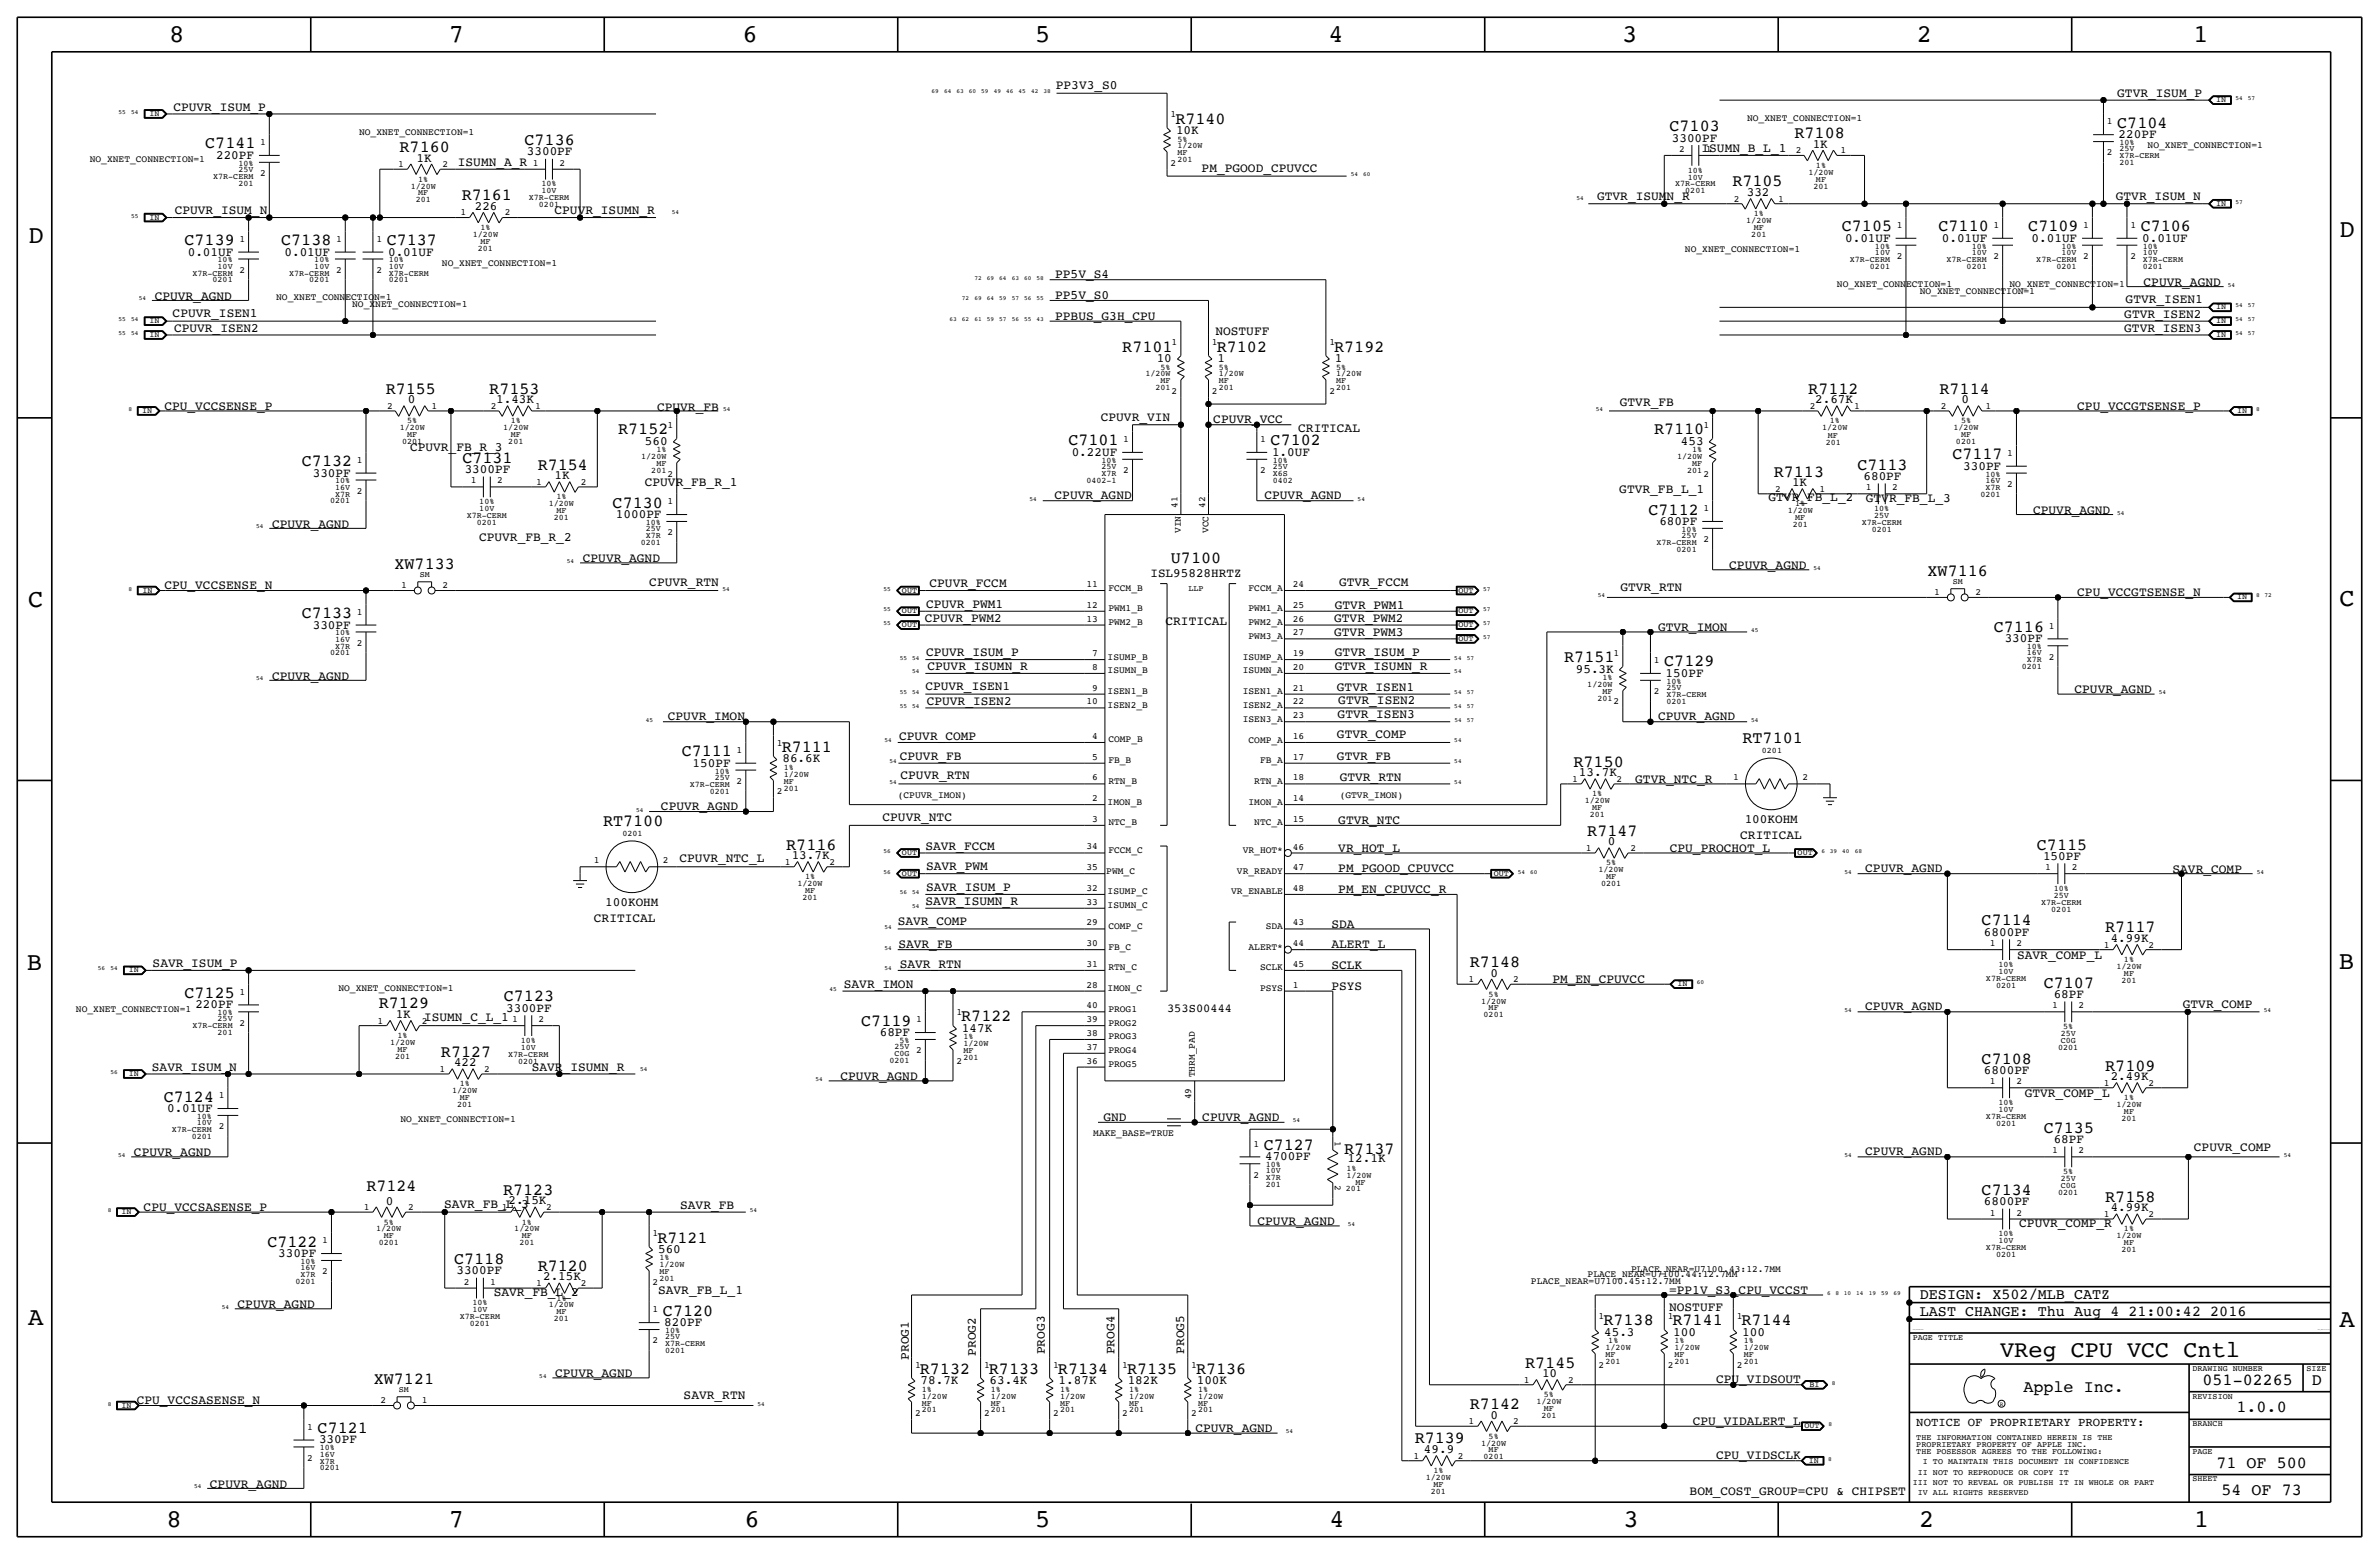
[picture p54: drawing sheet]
<svg xmlns="http://www.w3.org/2000/svg" width="875mm" height="572mm" viewBox="0 0 875 572" stroke-linecap="round" stroke-linejoin="round" font-family="sans-serif">
<defs><g id="words">
<g font-size="9.4">
<text x="62.2" y="15.5">8</text>
<text x="165.1" y="15.5">7</text>
<text x="273.1" y="15.5">6</text>
<text x="380.8" y="15.5">5</text>
<text x="488.7" y="15.5">4</text>
<text x="596.6" y="15.5">3</text>
<text x="705.1" y="15.5">2</text>
<text x="806.7" y="15.5">1</text>
<text x="10.4" y="89.4">D</text>
<text x="860.5" y="87.1">D</text>
<text x="10.4" y="223.3">C</text>
<text x="860.6" y="222.8">C</text>
<text x="9.9" y="356.6">B</text>
<text x="860.3" y="356.4">B</text>
<text x="10.4" y="487.4">A</text>
<text x="860.6" y="488.2">A</text>
<text x="61.2" y="561.6">8</text>
<text x="165.1" y="561.6">7</text>
<text x="273.8" y="561.6">6</text>
<text x="380.8" y="561.6">5</text>
<text x="489" y="561.6">4</text>
<text x="597.2" y="561.6">3</text>
<text x="705.9" y="561.6">2</text>
<text x="807" y="561.6">1</text>
</g>
<text font-size="8.6" x="735.7" y="499.1">VReg CPU VCC Cntl</text>
<g font-size="6.2">
<text x="432.3" y="45.5">R7140</text>
<text x="778.8" y="47">C7104</text>
<text x="192.9" y="53.3">C7136</text>
<text x="614.1" y="48.3">C7103</text>
<text x="660" y="50.8">R7108</text>
<text x="75.5" y="54.6">C7141</text>
<text x="147" y="55.9">R7160</text>
<text x="637.2" y="68.6">R7105</text>
<text x="169.8" y="73.7">R7161</text>
<text x="677.5" y="85.1">C7105</text>
<text x="713" y="85.1">C7110</text>
<text x="746" y="85.1">C7109</text>
<text x="787.4" y="85.1">C7106</text>
<text x="67.9" y="90.2">C7139</text>
<text x="103.4" y="90.2">C7138</text>
<text x="142.2" y="90.2">C7137</text>
<text x="412.8" y="129.3">R7101</text>
<text x="447.5" y="129.3">R7102</text>
<text x="490.7" y="129.3">R7192</text>
<text x="141.9" y="144.8">R7155</text>
<text x="180" y="144.8">R7153</text>
<text x="665.1" y="144.8">R7112</text>
<text x="713.4" y="144.8">R7114</text>
<text x="227.4" y="159.8">R7152</text>
<text x="608.4" y="159.8">R7110</text>
<text x="393" y="163.8">C7101</text>
<text x="467.4" y="163.8">C7102</text>
<text x="111" y="171.5">C7132</text>
<text x="170.1" y="170.2">C7131</text>
<text x="197.8" y="172.7">R7154</text>
<text x="683.2" y="172.7">C7113</text>
<text x="718.1" y="168.9">C7117</text>
<text x="652.4" y="175.3">R7113</text>
<text x="225.3" y="186.7">C7130</text>
<text x="606.3" y="189.2">C7112</text>
<text x="145.1" y="209.3">XW7133</text>
<text x="430.7" y="207">U7100</text>
<text x="709" y="211.8">XW7116</text>
<text x="111" y="227.3">C7133</text>
<text x="733.3" y="232.4">C7116</text>
<text x="575.4" y="243.6">R7151</text>
<text x="612.1" y="245.1">C7129</text>
<text x="640.9" y="273.3">RT7101</text>
<text x="250.7" y="278.1">C7111</text>
<text x="287.5" y="276.6">R7111</text>
<text x="578.8" y="281.9">R7150</text>
<text x="221.8" y="303.8">RT7100</text>
<text x="583.8" y="307.3">R7147</text>
<text x="289.2" y="312.4">R7116</text>
<text x="749.2" y="312.4">C7115</text>
<text x="728.9" y="340.4">C7114</text>
<text x="774.3" y="342.9">R7117</text>
<text x="540.7" y="355.6">R7148</text>
<text x="751.7" y="363.2">C7107</text>
<text x="67.9" y="367">C7125</text>
<text x="139.3" y="370.8">R7129</text>
<text x="185.3" y="368.3">C7123</text>
<text x="316.8" y="377.2">C7119</text>
<text x="353.6" y="375.7">R7122</text>
<text x="162.2" y="388.6">R7127</text>
<text x="728.9" y="391.2">C7108</text>
<text x="774.3" y="393.7">R7109</text>
<text x="60.2" y="405.1">C7124</text>
<text x="751.7" y="416.6">C7135</text>
<text x="464.8" y="422.9">C7127</text>
<text x="494.4" y="424.4">R7137</text>
<text x="134.8" y="437.9">R7124</text>
<text x="185.1" y="439.4">R7123</text>
<text x="728.9" y="439.4">C7134</text>
<text x="774.3" y="442">R7158</text>
<text x="98.3" y="458.5">C7122</text>
<text x="241.8" y="456.9">R7121</text>
<text x="167" y="464.8">C7118</text>
<text x="197.8" y="467.4">R7120</text>
<text x="243.8" y="483.9">C7120</text>
<text x="589.8" y="487.4">R7138</text>
<text x="615.2" y="487.4">R7141</text>
<text x="640.6" y="487.4">R7144</text>
<text x="561" y="502.9">R7145</text>
<text x="137.5" y="509">XW7121</text>
<text x="338.3" y="505.2">R7132</text>
<text x="363.7" y="505.2">R7133</text>
<text x="389.1" y="505.2">R7134</text>
<text x="414.5" y="505.2">R7135</text>
<text x="439.9" y="505.2">R7136</text>
<text x="810.1" y="509.3">051-02265</text>
<text x="850.3" y="509.3">D</text>
<text x="744.2" y="511.8">Apple Inc.</text>
<text x="540.7" y="518.2">R7142</text>
<text x="822.6" y="519.4">1.0.0</text>
<text x="116.8" y="527">C7121</text>
<text x="520.3" y="530.9">R7139</text>
<text x="815.2" y="539.7">71 OF 500</text>
<text x="817.1" y="549.9">54 OF 73</text>
</g>
<g font-size="5.6">
<text x="706.1" y="477.8">DESIGN: X502/MLB_CATZ</text>
<text x="706.1" y="483.9">LAST CHANGE: Thu Aug 4 21:00:42 2016</text>
</g>
<g font-size="4.7">
<text x="388.4" y="32.8">PP3V3_S0</text>
<text x="778.7" y="35.6">GTVR_ISUM_P</text>
<text x="63.8" y="40.6">CPUVR_ISUM_P</text>
<text x="432.6" y="49.3">10K</text>
<text x="614.9" y="52.1">3300PF</text>
<text x="779.3" y="50.8">220PF</text>
<text x="79.5" y="58.4">220PF</text>
<text x="153.2" y="59.4">1K</text>
<text x="193.8" y="57.2">3300PF</text>
<text x="625.8" y="55.9">ISUMN_B_L_1</text>
<text x="666.7" y="54.4">1K</text>
<text x="168.4" y="61">ISUMN_A_R</text>
<text x="442" y="63.2">PM_PGOOD_CPUVCC</text>
<text x="174.6" y="77.2">226</text>
<text x="587.4" y="73.7">GTVR_ISUMN_R</text>
<text x="642.5" y="72.1">332</text>
<text x="778.2" y="73.7">GTVR_ISUM_N</text>
<text x="64.3" y="78.7">CPUVR_ISUM_N</text>
<text x="204" y="78.8">CPUVR_ISUMN_R</text>
<text x="678.7" y="88.9">0.01UF</text>
<text x="714.2" y="88.9">0.01UF</text>
<text x="747.3" y="88.9">0.01UF</text>
<text x="787.9" y="88.9">0.01UF</text>
<text x="69.1" y="94">0.01UF</text>
<text x="104.6" y="94">0.01UF</text>
<text x="142.7" y="94">0.01UF</text>
<text x="388.1" y="102.4">PP5V_S4</text>
<text x="788.4" y="105.2">CPUVR_AGND</text>
<text x="56.9" y="110.2">CPUVR_AGND</text>
<text x="388.1" y="110">PP5V_S0</text>
<text x="781.8" y="111.5">GTVR_ISEN1</text>
<text x="63.5" y="116.6">CPUVR_ISEN1</text>
<text x="388.1" y="117.6">PPBUS_G3H_CPU</text>
<text x="781.3" y="117.1">GTVR_ISEN2</text>
<text x="64" y="122.2">CPUVR_ISEN2</text>
<text x="447" y="123.2">NOSTUFF</text>
<text x="781.3" y="122.2">GTVR_ISEN3</text>
<text x="425.4" y="133.1">10</text>
<text x="447.8" y="133.1">1</text>
<text x="491" y="133.1">1</text>
<text x="150" y="148.3">0</text>
<text x="182.5" y="148.3">1.43K</text>
<text x="595.8" y="149.3">GTVR_FB</text>
<text x="667.6" y="148.3">2.67K</text>
<text x="721.5" y="148.3">0</text>
<text x="60.5" y="150.6">CPU_VCCSENSE_P</text>
<text x="241.7" y="151.1">CPUVR_FB</text>
<text x="404.9" y="154.9">CPUVR_VIN</text>
<text x="446.3" y="155.5">CPUVR_VCC</text>
<text x="764" y="150.6">CPU_VCCGTSENSE_P</text>
<text x="477.5" y="158.8">CRITICAL</text>
<text x="150.8" y="165.9">CPUVR_FB_R_3</text>
<text x="237.2" y="163.6">560</text>
<text x="394.2" y="167.6">0.22UF</text>
<text x="467.9" y="167.6">1.0UF</text>
<text x="618.2" y="163.6">453</text>
<text x="170.9" y="174">3300PF</text>
<text x="722.1" y="172.7">330PF</text>
<text x="115" y="175.3">330PF</text>
<text x="204" y="176.3">1K</text>
<text x="237.2" y="178.6">CPUVR_FB_R_1</text>
<text x="659.1" y="178.8">1K</text>
<text x="685.4" y="176.5">680PF</text>
<text x="387.9" y="183.6">CPUVR_AGND</text>
<text x="465.1" y="183.6">CPUVR_AGND</text>
<text x="595.6" y="181.4">GTVR_FB_L_1</text>
<text x="650.5" y="184.4">GTVR_FB_L_2</text>
<text x="686.3" y="184.7">GTVR_FB_L_3</text>
<text x="226.6" y="190.5">1000PF</text>
<text x="747.8" y="189">CPUVR_AGND</text>
<text x="100.1" y="194.1">CPUVR_AGND</text>
<text x="610.3" y="193">680PF</text>
<text x="176.2" y="198.9">CPUVR_FB_R_2</text>
<text x="214.4" y="206.8">CPUVR_AGND</text>
<text x="636" y="209.3">CPUVR_AGND</text>
<text x="238.8" y="215.6">CPUVR_RTN</text>
<text x="341.9" y="215.9">CPUVR_FCCM</text>
<text x="423.1" y="212.2">ISL95828HRTZ</text>
<text x="492.5" y="215.4">GTVR_FCCM</text>
<text x="60.4" y="216.7">CPU_VCCSENSE_N</text>
<text x="596" y="217.4">GTVR_RTN</text>
<text x="764" y="219.2">CPU_VCCGTSENSE_N</text>
<text x="340.6" y="223.5">CPUVR_PWM1</text>
<text x="491" y="224">GTVR_PWM1</text>
<text x="115" y="231.1">330PF</text>
<text x="340.1" y="228.6">CPUVR_PWM2</text>
<text x="428.7" y="229.8">CRITICAL</text>
<text x="490.7" y="228.9">GTVR_PWM2</text>
<text x="490.7" y="233.9">GTVR_PWM3</text>
<text x="609.9" y="231.9">GTVR_IMON</text>
<text x="737.3" y="236.2">330PF</text>
<text x="340.6" y="241.3">CPUVR_ISUM_P</text>
<text x="491" y="241.3">GTVR_ISUM_P</text>
<text x="100.1" y="250">CPUVR_AGND</text>
<text x="341.1" y="246.4">CPUVR_ISUMN_R</text>
<text x="491" y="246.4">GTVR_ISUMN_R</text>
<text x="579.6" y="247.4">95.3K</text>
<text x="612.6" y="248.9">150PF</text>
<text x="340.4" y="253.8">CPUVR_ISEN1</text>
<text x="491.7" y="254">GTVR_ISEN1</text>
<text x="763" y="255">CPUVR_AGND</text>
<text x="340.9" y="259.4">CPUVR_ISEN2</text>
<text x="492.3" y="258.8">GTVR_ISEN2</text>
<text x="245.6" y="264.9">CPUVR_IMON</text>
<text x="492" y="264.2">GTVR_ISEN3</text>
<text x="609.9" y="264.9">CPUVR_AGND</text>
<text x="330.7" y="272">CPUVR_COMP</text>
<text x="491.7" y="271.5">GTVR_COMP</text>
<text x="254.7" y="281.9">150PF</text>
<text x="287.8" y="280.4">86.6K</text>
<text x="331" y="279.7">CPUVR_FB</text>
<text x="491.7" y="279.4">GTVR_FB</text>
<text x="331.2" y="286.5">CPUVR_RTN</text>
<text x="492.8" y="287.3">GTVR_RTN</text>
<text x="580.8" y="285.5">13.7K</text>
<text x="601.5" y="287.8">GTVR_NTC_R</text>
<text x="243.1" y="297.9">CPUVR_AGND</text>
<text x="324.6" y="302">CPUVR_NTC</text>
<text x="492.3" y="303">GTVR_NTC</text>
<text x="641.7" y="302.6">100KOHM</text>
<text x="591.4" y="310.9">0</text>
<text x="640.1" y="308.6">CRITICAL</text>
<text x="249.9" y="317">CPUVR_NTC_L</text>
<text x="291.2" y="316">13.7K</text>
<text x="340.4" y="312.4">SAVR_FCCM</text>
<text x="492.2" y="313.2">VR_HOT_L</text>
<text x="614.2" y="313.2">CPU_PROCHOT_L</text>
<text x="751.5" y="316.2">150PF</text>
<text x="340.6" y="319.8">SAVR_PWM</text>
<text x="492.3" y="320.8">PM_PGOOD_CPUVCC</text>
<text x="686.1" y="320.8">CPUVR_AGND</text>
<text x="799.1" y="321.1">SAVR_COMP</text>
<text x="340.6" y="327.7">SAVR_ISUM_P</text>
<text x="492.3" y="328.4">PM_EN_CPUVCC_R</text>
<text x="222.6" y="333">100KOHM</text>
<text x="340.4" y="332.8">SAVR_ISUMN_R</text>
<text x="218.4" y="339.1">CRITICAL</text>
<text x="330.2" y="340.1">SAVR_COMP</text>
<text x="489.7" y="341.1">SDA</text>
<text x="729.7" y="344.2">6800PF</text>
<text x="776.3" y="346.5">4.99K</text>
<text x="330.5" y="348.7">SAVR_FB</text>
<text x="489.7" y="348.8">ALERT_L</text>
<text x="741.9" y="352.6">SAVR_COMP_L</text>
<text x="56.1" y="355.6">SAVR_ISUM_P</text>
<text x="331" y="356.1">SAVR_RTN</text>
<text x="489.7" y="356.4">SCLK</text>
<text x="548.3" y="359.2">0</text>
<text x="310.4" y="363.5">SAVR_IMON</text>
<text x="489.7" y="364">PSYS</text>
<text x="571" y="361.4">PM_EN_CPUVCC</text>
<text x="71.9" y="370.8">220PF</text>
<text x="686.1" y="371.6">CPUVR_AGND</text>
<text x="755.4" y="367">68PF</text>
<text x="802.9" y="370.8">GTVR_COMP</text>
<text x="145.5" y="374.4">1K</text>
<text x="156" y="375.4">ISUMN_C_L_1</text>
<text x="186.2" y="372.1">3300PF</text>
<text x="323.6" y="381">68PF</text>
<text x="353.8" y="379.5">147K</text>
<text x="55.9" y="393.7">SAVR_ISUM_N</text>
<text x="167" y="392.2">422</text>
<text x="195.6" y="393.7">SAVR_ISUMN_R</text>
<text x="729.7" y="395">6800PF</text>
<text x="309.1" y="397">CPUVR_AGND</text>
<text x="776.3" y="397.3">2.49K</text>
<text x="744.7" y="403.6">GTVR_COMP_L</text>
<text x="61.5" y="408.9">0.01UF</text>
<text x="405.9" y="412.2">GND</text>
<text x="442.2" y="412.2">CPUVR_AGND</text>
<text x="49.3" y="425.2">CPUVR_AGND</text>
<text x="686.1" y="424.9">CPUVR_AGND</text>
<text x="755.4" y="420.4">68PF</text>
<text x="807" y="423.2">CPUVR_COMP</text>
<text x="465.3" y="426.7">4700PF</text>
<text x="495.7" y="427.5">12.1K</text>
<text x="141.9" y="443">0</text>
<text x="187.1" y="442.7">2.15K</text>
<text x="729.7" y="443.2">6800PF</text>
<text x="52.8" y="445.3">CPU_VCCSASENSE_P</text>
<text x="163.3" y="444.2">SAVR_FB_L_3</text>
<text x="250.2" y="444.8">SAVR_FB</text>
<text x="776.3" y="445.5">4.99K</text>
<text x="462.5" y="450.3">CPUVR_AGND</text>
<text x="742.7" y="451.4">CPUVR_COMP_R</text>
<text x="242.1" y="460.8">560</text>
<text x="102.3" y="462.3">330PF</text>
<text x="167.9" y="468.6">3300PF</text>
<text x="199.8" y="470.9">2.15K</text>
<text x="181.6" y="476.5">SAVR_FB_L_2</text>
<text x="242.1" y="476">SAVR_FB_L_1</text>
<text x="613.9" y="475.7">=PP1V_S3_CPU_VCCST</text>
<text x="87.4" y="481.1">CPUVR_AGND</text>
<text x="613.9" y="482.1">NOSTUFF</text>
<text x="244.3" y="487.7">820PF</text>
<text x="590" y="491.2">45.3</text>
<text x="615.4" y="491.2">100</text>
<text x="640.8" y="491.2">100</text>
<text x="435.6" y="497.8" transform="rotate(-90 435.6 497.8)">PROG5</text>
<text x="334.3" y="500.1" transform="rotate(-90 334.3 500.1)">PROG1</text>
<text x="358.9" y="498.6" transform="rotate(-90 358.9 498.6)">PROG2</text>
<text x="384.3" y="498.1" transform="rotate(-90 384.3 498.1)">PROG3</text>
<text x="410" y="498.1" transform="rotate(-90 410 498.1)">PROG4</text>
<text x="204.2" y="506.5">CPUVR_AGND</text>
<text x="338.6" y="509">78.7K</text>
<text x="364" y="509">63.4K</text>
<text x="389.4" y="509">1.87K</text>
<text x="414.8" y="509">182K</text>
<text x="440.2" y="509">100K</text>
<text x="567.2" y="506.5">10</text>
<text x="631.2" y="508.8">CPU_VIDSOUT</text>
<text x="251.5" y="514.6">SAVR_RTN</text>
<text x="50.3" y="516.4">CPU_VCCSASENSE_N</text>
<text x="548.3" y="521.7">0</text>
<text x="439.7" y="526.5">CPUVR_AGND</text>
<text x="622.6" y="524">CPU_VIDALERT_L</text>
<text x="117.3" y="530.9">330PF</text>
<text x="523.7" y="534.4">49.9</text>
<text x="631.2" y="536.7">CPU_VIDSCLK</text>
<text x="77.2" y="547.1">CPUVR_AGND</text>
<text x="621.5" y="549.9">BOM_COST_GROUP=CPU &amp; CHIPSET</text>
</g>
<text font-size="4.5" x="704.8" y="524.5">NOTICE OF PROPRIETARY PROPERTY:</text>
<text font-size="4.4" x="429.3" y="372.1">353S00444</text>
<g font-size="3.5">
<text x="430.5" y="43.2">1</text>
<text x="642.6" y="44.5">NO_XNET_CONNECTION=1</text>
<text x="775" y="45.7">1</text>
<text x="95.7" y="53.3">1</text>
<text x="132.1" y="49.5">NO_XNET_CONNECTION=1</text>
<text x="33" y="59.7">NO_XNET_CONNECTION=1</text>
<text x="617.6" y="55.9">2</text>
<text x="627.4" y="55.9">1</text>
<text x="660.6" y="56.4">2</text>
<text x="676.9" y="56.4">1</text>
<text x="775" y="57.2">2</text>
<text x="789.9" y="54.6">NO_XNET_CONNECTION=1</text>
<text x="95.7" y="64.8">2</text>
<text x="146.5" y="61.5">1</text>
<text x="162.8" y="61.5">2</text>
<text x="196" y="61">1</text>
<text x="205.7" y="61">2</text>
<text x="430.5" y="61">2</text>
<text x="637.7" y="74.2">2</text>
<text x="654" y="74.2">1</text>
<text x="169.3" y="79.2">1</text>
<text x="185.7" y="79.2">2</text>
<text x="697.6" y="83.8">1</text>
<text x="733.2" y="83.8">1</text>
<text x="766.2" y="83.8">1</text>
<text x="783.6" y="83.8">1</text>
<text x="88" y="88.9">1</text>
<text x="123.6" y="88.9">1</text>
<text x="138.4" y="88.9">1</text>
<text x="619.8" y="92.7">NO_XNET_CONNECTION=1</text>
<text x="697.6" y="95.3">2</text>
<text x="733.2" y="95.3">2</text>
<text x="766.2" y="95.3">2</text>
<text x="783.6" y="95.3">2</text>
<text x="88" y="100.3">2</text>
<text x="123.6" y="100.3">2</text>
<text x="138.4" y="100.3">2</text>
<text x="162.6" y="97.8">NO_XNET_CONNECTION=1</text>
<text x="675.6" y="105.4">NO_XNET_CONNECTION=1</text>
<text x="706.1" y="108">NO_XNET_CONNECTION=1</text>
<text x="739.1" y="105.4">NO_XNET_CONNECTION=1</text>
<text x="101.6" y="110.5">NO_XNET_CONNECTION=1</text>
<text x="129.5" y="113">NO_XNET_CONNECTION=1</text>
<text x="430.9" y="127">1</text>
<text x="445.8" y="127">1</text>
<text x="488.9" y="127">1</text>
<text x="430.9" y="144.8">2</text>
<text x="445.8" y="144.8">2</text>
<text x="488.9" y="144.8">2</text>
<text x="142.4" y="150.4">2</text>
<text x="158.7" y="150.4">1</text>
<text x="180.5" y="150.4">2</text>
<text x="196.8" y="150.4">1</text>
<text x="665.6" y="150.4">2</text>
<text x="682" y="150.4">1</text>
<text x="713.9" y="150.4">2</text>
<text x="730.2" y="150.4">1</text>
<text x="245.5" y="157.5">1</text>
<text x="626.5" y="157.5">1</text>
<text x="413.2" y="162.6">1</text>
<text x="463.5" y="162.6">1</text>
<text x="738.3" y="167.6">1</text>
<text x="131.2" y="170.2">1</text>
<text x="413.2" y="174">2</text>
<text x="463.5" y="174">2</text>
<text x="173.1" y="177.8">1</text>
<text x="182.9" y="177.8">2</text>
<text x="197.3" y="178.3">1</text>
<text x="213.6" y="178.3">2</text>
<text x="245.5" y="175.3">2</text>
<text x="626.5" y="175.3">2</text>
<text x="738.3" y="179.1">2</text>
<text x="131.2" y="181.6">2</text>
<text x="245.5" y="185.4">1</text>
<text x="652.9" y="180.8">2</text>
<text x="669.3" y="180.8">1</text>
<text x="686.2" y="180.3">1</text>
<text x="696" y="180.3">2</text>
<text x="433.1" y="186.7" transform="rotate(-90 433.1 186.7)">41</text>
<text x="443.2" y="186.7" transform="rotate(-90 443.2 186.7)">42</text>
<text x="626.5" y="188">1</text>
<text x="245.5" y="196.9">2</text>
<text x="434.3" y="196.1" transform="rotate(-90 434.3 196.1)">VIN</text>
<text x="444.5" y="196.1" transform="rotate(-90 444.5 196.1)">VCC</text>
<text x="626.5" y="199.4">2</text>
<text x="399.6" y="215.9">11</text>
<text x="475.5" y="215.9">24</text>
<text x="147.5" y="216.4">1</text>
<text x="162.8" y="216.4">2</text>
<text x="407.7" y="217.2">FCCM_B</text>
<text x="459.2" y="217.2">FCCM_A</text>
<text x="711.4" y="218.9">1</text>
<text x="726.6" y="218.9">2</text>
<text x="131.2" y="226.1">1</text>
<text x="399.6" y="223.5">12</text>
<text x="407.7" y="224.8">PWM1_B</text>
<text x="459.2" y="224.8">PWM1_A</text>
<text x="475.5" y="223.5">25</text>
<text x="399.6" y="228.6">13</text>
<text x="407.7" y="229.9">PWM2_B</text>
<text x="459.2" y="229.9">PWM2_A</text>
<text x="475.5" y="233.7">27</text>
<text x="475.5" y="228.6">26</text>
<text x="753.5" y="231.1">1</text>
<text x="131.2" y="237.5">2</text>
<text x="459.2" y="235">PWM3_A</text>
<text x="401.7" y="241.3">7</text>
<text x="407.4" y="242.6">ISUMP_B</text>
<text x="457.1" y="242.6">ISUMP_A</text>
<text x="475.5" y="241.3">19</text>
<text x="593.5" y="241.3">1</text>
<text x="608.3" y="243.8">1</text>
<text x="753.5" y="242.6">2</text>
<text x="401.7" y="246.4">8</text>
<text x="407.4" y="247.7">ISUMN_B</text>
<text x="457.1" y="247.7">ISUMN_A</text>
<text x="475.5" y="246.4">20</text>
<text x="401.7" y="254">9</text>
<text x="407.4" y="255.3">ISEN1_B</text>
<text x="457.1" y="255.3">ISEN1_A</text>
<text x="475.5" y="254">21</text>
<text x="608.3" y="255.3">2</text>
<text x="399.6" y="259.1">10</text>
<text x="407.4" y="260.4">ISEN2_B</text>
<text x="457.1" y="260.4">ISEN2_A</text>
<text x="475.5" y="259.1">22</text>
<text x="593.5" y="259.1">2</text>
<text x="457.1" y="265.4">ISEN3_A</text>
<text x="475.5" y="264.2">23</text>
<text x="285.8" y="274.3">1</text>
<text x="401.7" y="271.8">4</text>
<text x="407.7" y="273.1">COMP_B</text>
<text x="459.2" y="273.1">COMP_A</text>
<text x="475.5" y="271.8">16</text>
<text x="270.9" y="276.9">1</text>
<text x="401.7" y="279.4">5</text>
<text x="407.7" y="280.7">FB_B</text>
<text x="463.5" y="280.7">FB_A</text>
<text x="475.5" y="279.4">17</text>
<text x="401.7" y="287">6</text>
<text x="475.5" y="287">18</text>
<text x="578.3" y="287.5">1</text>
<text x="594.6" y="287.5">2</text>
<text x="637.5" y="287">1</text>
<text x="662.9" y="287">2</text>
<text x="270.9" y="288.3">2</text>
<text x="285.8" y="292.1">2</text>
<text x="330.2" y="293.4">(CPUVR_IMON)</text>
<text x="407.7" y="288.3">RTN_B</text>
<text x="461.3" y="288.3">RTN_A</text>
<text x="492.8" y="293.4">(GTVR_IMON)</text>
<text x="401.7" y="294.6">2</text>
<text x="407.4" y="295.9">IMON_B</text>
<text x="459.2" y="295.9">IMON_A</text>
<text x="475.5" y="294.6">14</text>
<text x="401.7" y="302.2">3</text>
<text x="407.7" y="303.5">NTC_B</text>
<text x="461.3" y="303.5">NTC_A</text>
<text x="475.5" y="302.2">15</text>
<text x="218.4" y="317.5">1</text>
<text x="243.8" y="317.5">2</text>
<text x="399.6" y="312.4">34</text>
<text x="407.7" y="313.7">FCCM_C</text>
<text x="457.1" y="313.7">VR_HOT*</text>
<text x="475.5" y="312.4">46</text>
<text x="583.4" y="312.9">1</text>
<text x="599.7" y="312.9">2</text>
<text x="288.7" y="318">1</text>
<text x="305.1" y="318">2</text>
<text x="399.6" y="320">35</text>
<text x="406.9" y="321.3">PWM_C</text>
<text x="455" y="321.3">VR_READY</text>
<text x="475.5" y="320">47</text>
<text x="752.3" y="320">1</text>
<text x="762" y="320">2</text>
<text x="399.6" y="327.6">32</text>
<text x="407.4" y="328.9">ISUMP_C</text>
<text x="452.9" y="328.9">VR_ENABLE</text>
<text x="475.5" y="327.7">48</text>
<text x="399.6" y="332.7">33</text>
<text x="407.4" y="334">ISUMN_C</text>
<text x="399.6" y="340.3">29</text>
<text x="407.7" y="341.6">COMP_C</text>
<text x="465.6" y="341.6">SDA</text>
<text x="475.5" y="340.4">43</text>
<text x="399.6" y="348">30</text>
<text x="475.5" y="348">44</text>
<text x="731.9" y="348">1</text>
<text x="741.7" y="348">2</text>
<text x="407.7" y="349.3">FB_C</text>
<text x="459.2" y="349.3">ALERT*</text>
<text x="773.9" y="348.5">1</text>
<text x="790.2" y="348.5">2</text>
<text x="399.6" y="355.6">31</text>
<text x="407.7" y="356.9">RTN_C</text>
<text x="463.5" y="356.9">SCLK</text>
<text x="475.5" y="355.6">45</text>
<text x="88" y="365.8">1</text>
<text x="124.5" y="364.5">NO_XNET_CONNECTION=1</text>
<text x="399.6" y="363.2">28</text>
<text x="407.4" y="364.5">IMON_C</text>
<text x="463.5" y="364.5">PSYS</text>
<text x="475.5" y="363.2">1</text>
<text x="540.2" y="361.2">1</text>
<text x="556.5" y="361.2">2</text>
<text x="399.6" y="370.8">40</text>
<text x="754.8" y="370.8">1</text>
<text x="764.5" y="370.8">2</text>
<text x="27.9" y="372.1">NO_XNET_CONNECTION=1</text>
<text x="88" y="377.2">2</text>
<text x="138.9" y="376.4">1</text>
<text x="155.2" y="376.4">2</text>
<text x="188.4" y="375.9">1</text>
<text x="198.1" y="375.9">2</text>
<text x="337" y="375.9">1</text>
<text x="351.8" y="373.4">1</text>
<text x="399.6" y="375.9">39</text>
<text x="407.7" y="377.2">PROG2</text>
<text x="407.7" y="372.1">PROG1</text>
<text x="399.6" y="381">38</text>
<text x="407.7" y="382.3">PROG3</text>
<text x="337" y="387.4">2</text>
<text x="399.6" y="386.1">37</text>
<text x="407.7" y="387.3">PROG4</text>
<text x="161.7" y="394.2">1</text>
<text x="178.1" y="394.2">2</text>
<text x="351.8" y="391.2">2</text>
<text x="399.6" y="391.2">36</text>
<text x="407.7" y="392.4">PROG5</text>
<text x="439.4" y="396.2" transform="rotate(-90 439.4 396.2)">THRM_PAD</text>
<text x="731.9" y="398.8">1</text>
<text x="741.7" y="398.8">2</text>
<text x="773.9" y="399.3">1</text>
<text x="790.2" y="399.3">2</text>
<text x="80.4" y="403.9">1</text>
<text x="438.1" y="404.3" transform="rotate(-90 438.1 404.3)">49</text>
<text x="147.3" y="412.8">NO_XNET_CONNECTION=1</text>
<text x="80.4" y="415.3">2</text>
<text x="402.1" y="417.8">MAKE_BASE=TRUE</text>
<text x="491" y="419.5" transform="rotate(90 491 419.5)">1</text>
<text x="461" y="421.6">1</text>
<text x="754.8" y="424.2">1</text>
<text x="764.5" y="424.2">2</text>
<text x="461" y="433.1">2</text>
<text x="491" y="435.9" transform="rotate(90 491 435.9)">2</text>
<text x="133.8" y="445">1</text>
<text x="150.1" y="445">2</text>
<text x="184.6" y="445">1</text>
<text x="200.9" y="445">2</text>
<text x="731.9" y="447">1</text>
<text x="741.7" y="447">2</text>
<text x="773.9" y="447.5">1</text>
<text x="790.2" y="447.5">2</text>
<text x="240" y="454.7">1</text>
<text x="118.5" y="457.2">1</text>
<text x="599.9" y="467.6">PLACE_NEAR=U7100.43:12.7MM</text>
<text x="118.5" y="468.6">2</text>
<text x="170.6" y="472.4">2</text>
<text x="180.3" y="472.4">1</text>
<text x="197.3" y="472.9">1</text>
<text x="213.6" y="472.9">2</text>
<text x="240" y="472.4">2</text>
<text x="563.1" y="472.2">PLACE_NEAR=U7100.45:12.7MM</text>
<text x="583.9" y="469.6">PLACE_NEAR=U7100.44:12.7MM</text>
<text x="240" y="482.6">1</text>
<text x="588" y="485.1">1</text>
<text x="613.4" y="485.1">1</text>
<text x="638.8" y="485.1">1</text>
<text x="240" y="494">2</text>
<text x="336.5" y="502.9">1</text>
<text x="361.9" y="502.9">1</text>
<text x="387.3" y="502.9">1</text>
<text x="412.7" y="502.9">1</text>
<text x="438.1" y="502.9">1</text>
<text x="588" y="502.9">2</text>
<text x="613.4" y="502.9">2</text>
<text x="638.8" y="502.9">2</text>
<text x="560.5" y="508.5">1</text>
<text x="576.8" y="508.5">2</text>
<text x="139.9" y="516.1">2</text>
<text x="155.2" y="516.1">1</text>
<text x="336.5" y="520.7">2</text>
<text x="361.9" y="520.7">2</text>
<text x="387.3" y="520.7">2</text>
<text x="412.7" y="520.7">2</text>
<text x="438.1" y="520.7">2</text>
<text x="113" y="525.8">1</text>
<text x="540.2" y="523.7">1</text>
<text x="556.5" y="523.7">2</text>
<text x="113" y="537.2">2</text>
<text x="519.9" y="536.4">1</text>
<text x="536.2" y="536.4">2</text>
</g>
<g font-size="3.1">
<text x="815.1" y="37.6">IN</text>
<text x="55" y="42.7">IN</text>
<text x="433.1" y="52.1">5%</text>
<text x="779.5" y="53.3">10%</text>
<text x="433.1" y="59.7">201</text>
<text x="433.1" y="57.1">MF</text>
<text x="433.1" y="54.6">1/20W</text>
<text x="779.5" y="58.2">X7R-CERM</text>
<text x="779.5" y="55.6">25V</text>
<text x="78.4" y="65.8">X7R-CERM</text>
<text x="87.7" y="63.2">25V</text>
<text x="87.7" y="61">10%</text>
<text x="620.8" y="63.5">10%</text>
<text x="665.2" y="64.3">1/20W</text>
<text x="667.9" y="61.7">1%</text>
<text x="779.5" y="60.7">201</text>
<text x="87.7" y="68.3">201</text>
<text x="151.1" y="69.3">1/20W</text>
<text x="153.9" y="71.9">MF</text>
<text x="153.9" y="66.8">1%</text>
<text x="199.2" y="71.1">10V</text>
<text x="199.2" y="68.6">10%</text>
<text x="616.2" y="68.6">X7R-CERM</text>
<text x="619.9" y="71.1">0201</text>
<text x="620.8" y="66">10V</text>
<text x="667" y="69.3">201</text>
<text x="667.9" y="66.8">MF</text>
<text x="152.9" y="74.4">201</text>
<text x="194.5" y="73.7">X7R-CERM</text>
<text x="198.2" y="76.2">0201</text>
<text x="815.1" y="75.7">IN</text>
<text x="55" y="80.8">IN</text>
<text x="642.3" y="82">1/20W</text>
<text x="645.1" y="79.5">1%</text>
<text x="173.9" y="87.1">1/20W</text>
<text x="176.7" y="89.7">MF</text>
<text x="176.7" y="84.6">1%</text>
<text x="644.2" y="87.1">201</text>
<text x="645.1" y="84.6">MF</text>
<text x="175.8" y="92.2">201</text>
<text x="689.6" y="93.7">10V</text>
<text x="689.6" y="91.4">10%</text>
<text x="725.2" y="93.7">10V</text>
<text x="725.2" y="91.4">10%</text>
<text x="758.2" y="93.7">10V</text>
<text x="758.2" y="91.4">10%</text>
<text x="788.2" y="93.7">10V</text>
<text x="788.2" y="91.4">10%</text>
<text x="70.8" y="101.3">X7R-CERM</text>
<text x="80" y="98.8">10V</text>
<text x="80" y="96.5">10%</text>
<text x="106.4" y="101.3">X7R-CERM</text>
<text x="115.6" y="98.8">10V</text>
<text x="115.6" y="96.5">10%</text>
<text x="143" y="101.3">X7R-CERM</text>
<text x="143" y="98.8">10V</text>
<text x="143" y="96.5">10%</text>
<text x="680.4" y="96.3">X7R-CERM</text>
<text x="687.8" y="98.8">0201</text>
<text x="716" y="96.3">X7R-CERM</text>
<text x="723.4" y="98.8">0201</text>
<text x="749" y="96.3">X7R-CERM</text>
<text x="756.4" y="98.8">0201</text>
<text x="788.2" y="98.8">0201</text>
<text x="788.2" y="96.3">X7R-CERM</text>
<text x="78.2" y="103.9">0201</text>
<text x="113.8" y="103.9">0201</text>
<text x="143" y="103.9">0201</text>
<text x="815.1" y="113.8">IN</text>
<text x="55" y="118.9">IN</text>
<text x="815.1" y="118.9">IN</text>
<text x="55" y="124">IN</text>
<text x="815.1" y="124">IN</text>
<text x="426.8" y="135.9">5%</text>
<text x="448.3" y="135.9">5%</text>
<text x="491.5" y="135.9">5%</text>
<text x="421.3" y="138.4">1/20W</text>
<text x="425" y="143.5">201</text>
<text x="426.8" y="141">MF</text>
<text x="448.3" y="143.5">201</text>
<text x="448.3" y="141">MF</text>
<text x="448.3" y="138.4">1/20W</text>
<text x="491.5" y="143.5">201</text>
<text x="491.5" y="141">MF</text>
<text x="491.5" y="138.4">1/20W</text>
<text x="52.3" y="151.9">IN</text>
<text x="149.8" y="155.7">5%</text>
<text x="187.9" y="155.7">1%</text>
<text x="673" y="155.7">1%</text>
<text x="721.3" y="155.7">5%</text>
<text x="822.8" y="151.9">IN</text>
<text x="147" y="158.2">1/20W</text>
<text x="149.8" y="160.8">MF</text>
<text x="185.1" y="158.2">1/20W</text>
<text x="187.9" y="160.8">MF</text>
<text x="670.3" y="158.2">1/20W</text>
<text x="672.3" y="161">MF</text>
<text x="718.5" y="158.2">1/20W</text>
<text x="721.3" y="160.8">MF</text>
<text x="147.9" y="163.3">0201</text>
<text x="187" y="163.3">201</text>
<text x="241.4" y="166.4">1%</text>
<text x="622.4" y="166.4">1%</text>
<text x="671.6" y="163.8">201</text>
<text x="719.4" y="163.3">0201</text>
<text x="235.9" y="168.9">1/20W</text>
<text x="239.6" y="174">201</text>
<text x="241.4" y="171.4">MF</text>
<text x="405.2" y="172.5">25V</text>
<text x="405.2" y="170.2">10%</text>
<text x="468.1" y="172.5">25V</text>
<text x="468.1" y="170.2">10%</text>
<text x="616.9" y="168.9">1/20W</text>
<text x="620.6" y="174">201</text>
<text x="622.4" y="171.4">MF</text>
<text x="123.2" y="177.8">10%</text>
<text x="399.6" y="177.5">0402-1</text>
<text x="405.2" y="175">X7R</text>
<text x="468.1" y="177.5">0402</text>
<text x="468.1" y="175">X6S</text>
<text x="730.3" y="177.5">16V</text>
<text x="730.3" y="175.3">10%</text>
<text x="121.4" y="185.2">0201</text>
<text x="123.2" y="182.6">X7R</text>
<text x="123.2" y="180.1">16V</text>
<text x="176.3" y="185.4">10%</text>
<text x="204.7" y="183.6">1%</text>
<text x="728.4" y="182.6">0201</text>
<text x="730.3" y="180.1">X7R</text>
<text x="171.7" y="190.5">X7R-CERM</text>
<text x="176.3" y="188">10V</text>
<text x="201.9" y="186.2">1/20W</text>
<text x="203.7" y="191.3">201</text>
<text x="204.7" y="188.7">MF</text>
<text x="657.6" y="188.7">1/20W</text>
<text x="660.3" y="191.3">MF</text>
<text x="660.3" y="186.2">1%</text>
<text x="689.4" y="190.5">25V</text>
<text x="689.4" y="188">10%</text>
<text x="175.4" y="193">0201</text>
<text x="237.5" y="197.9">X7R</text>
<text x="237.5" y="195.3">25V</text>
<text x="237.5" y="193">10%</text>
<text x="618.5" y="197.9">25V</text>
<text x="618.5" y="195.6">10%</text>
<text x="659.4" y="193.8">201</text>
<text x="684.8" y="193">X7R-CERM</text>
<text x="688.5" y="195.6">0201</text>
<text x="235.7" y="200.4">0201</text>
<text x="609.3" y="200.4">X7R-CERM</text>
<text x="616.7" y="202.9">0201</text>
<text x="154.4" y="212.1">SM</text>
<text x="718.2" y="214.6">SM</text>
<text x="52.4" y="217.9">IN</text>
<text x="331.8" y="217.9">OUT</text>
<text x="437.2" y="217.2">LLP</text>
<text x="536.4" y="217.9">OUT</text>
<text x="822.8" y="220.5">IN</text>
<text x="331.8" y="225.6">OUT</text>
<text x="536.4" y="225.6">OUT</text>
<text x="123.2" y="233.7">10%</text>
<text x="331.8" y="230.6">OUT</text>
<text x="536.4" y="230.6">OUT</text>
<text x="123.2" y="238.5">X7R</text>
<text x="123.2" y="236">16V</text>
<text x="536.4" y="235.7">OUT</text>
<text x="745.5" y="238.8">10%</text>
<text x="121.4" y="241">0201</text>
<text x="745.5" y="243.6">X7R</text>
<text x="745.5" y="241">16V</text>
<text x="589.4" y="250.2">1%</text>
<text x="612.9" y="251.5">10%</text>
<text x="743.7" y="246.1">0201</text>
<text x="583.8" y="252.7">1/20W</text>
<text x="587.5" y="257.8">201</text>
<text x="589.4" y="255.3">MF</text>
<text x="612.9" y="256.3">X7R-CERM</text>
<text x="612.9" y="253.7">25V</text>
<text x="612.9" y="258.8">0201</text>
<text x="648.1" y="276.9">0201</text>
<text x="262.9" y="286.8">25V</text>
<text x="262.9" y="284.5">10%</text>
<text x="288.3" y="285.7">1/20W</text>
<text x="288.3" y="283.2">1%</text>
<text x="253.7" y="289.3">X7R-CERM</text>
<text x="261.1" y="291.8">0201</text>
<text x="288.3" y="290.8">201</text>
<text x="288.3" y="288.3">MF</text>
<text x="585.7" y="292.9">1%</text>
<text x="582.9" y="295.4">1/20W</text>
<text x="585.7" y="297.9">MF</text>
<text x="584.7" y="300.5">201</text>
<text x="229" y="307.3">0201</text>
<text x="331.8" y="314.5">OUT</text>
<text x="661.2" y="314.5">OUT</text>
<text x="296.1" y="323.3">1%</text>
<text x="331.8" y="322.1">OUT</text>
<text x="549.4" y="322.1">OUT</text>
<text x="588" y="320.8">1/20W</text>
<text x="590.7" y="323.3">MF</text>
<text x="590.7" y="318.3">5%</text>
<text x="293.3" y="325.9">1/20W</text>
<text x="296.1" y="328.4">MF</text>
<text x="588.9" y="325.9">0201</text>
<text x="755.4" y="327.7">10%</text>
<text x="295.2" y="331">201</text>
<text x="750.8" y="332.7">X7R-CERM</text>
<text x="754.5" y="335.3">0201</text>
<text x="755.4" y="330.2">25V</text>
<text x="781.2" y="353.8">1%</text>
<text x="47.4" y="357.6">IN</text>
<text x="735.1" y="358.1">10V</text>
<text x="735.1" y="355.6">10%</text>
<text x="778.5" y="356.4">1/20W</text>
<text x="781.2" y="358.9">MF</text>
<text x="617" y="362.7">IN</text>
<text x="730.5" y="360.7">X7R-CERM</text>
<text x="734.2" y="363.2">0201</text>
<text x="780.3" y="361.4">201</text>
<text x="544.8" y="369.1">1/20W</text>
<text x="547.6" y="371.6">MF</text>
<text x="547.6" y="366.5">5%</text>
<text x="80" y="375.7">25V</text>
<text x="80" y="373.4">10%</text>
<text x="545.7" y="374.1">0201</text>
<text x="70.8" y="378.2">X7R-CERM</text>
<text x="80" y="380.7">201</text>
<text x="146.2" y="381.8">1%</text>
<text x="191.5" y="383.5">10%</text>
<text x="330.8" y="383.5">5%</text>
<text x="354.3" y="382.3">1%</text>
<text x="758" y="383.5">C0G</text>
<text x="758" y="381">25V</text>
<text x="758.9" y="378.5">5%</text>
<text x="143.5" y="384.3">1/20W</text>
<text x="145.3" y="389.4">201</text>
<text x="146.2" y="386.8">MF</text>
<text x="186.9" y="388.6">X7R-CERM</text>
<text x="191.5" y="386.1">10V</text>
<text x="329" y="388.4">C0G</text>
<text x="329" y="385.8">25V</text>
<text x="354.3" y="389.9">201</text>
<text x="354.3" y="387.4">MF</text>
<text x="354.3" y="384.8">1/20W</text>
<text x="757" y="386.1">0201</text>
<text x="47.4" y="395.7">IN</text>
<text x="190.6" y="391.2">0201</text>
<text x="327.1" y="390.9">0201</text>
<text x="169.1" y="399.5">1%</text>
<text x="166.3" y="402.1">1/20W</text>
<text x="168.2" y="407.2">201</text>
<text x="169.1" y="404.6">MF</text>
<text x="735.1" y="406.4">10%</text>
<text x="778.5" y="407.2">1/20W</text>
<text x="781.2" y="404.6">1%</text>
<text x="72.4" y="413.8">10V</text>
<text x="72.4" y="411.5">10%</text>
<text x="730.5" y="411.5">X7R-CERM</text>
<text x="735.1" y="408.9">10V</text>
<text x="780.3" y="412.2">201</text>
<text x="781.2" y="409.7">MF</text>
<text x="63.2" y="416.3">X7R-CERM</text>
<text x="70.6" y="418.8">0201</text>
<text x="734.2" y="414">0201</text>
<text x="465.6" y="431.5">10V</text>
<text x="465.6" y="429.3">10%</text>
<text x="495.2" y="430.8">1%</text>
<text x="758.9" y="431.8">5%</text>
<text x="465.6" y="436.6">201</text>
<text x="465.6" y="434.1">X7R</text>
<text x="495.1" y="437.9">201</text>
<text x="495.2" y="433.3">1/20W</text>
<text x="498.5" y="435.9">MF</text>
<text x="758" y="436.9">C0G</text>
<text x="758" y="434.3">25V</text>
<text x="757" y="439.4">0201</text>
<text x="44.7" y="446.5">IN</text>
<text x="138.4" y="452.9">1/20W</text>
<text x="141.2" y="455.4">MF</text>
<text x="141.2" y="450.3">5%</text>
<text x="189.2" y="452.9">1/20W</text>
<text x="192" y="455.4">MF</text>
<text x="192" y="450.3">1%</text>
<text x="735.1" y="454.7">10%</text>
<text x="778.5" y="455.4">1/20W</text>
<text x="781.2" y="452.9">1%</text>
<text x="139.3" y="458">0201</text>
<text x="191" y="458">201</text>
<text x="730.5" y="459.7">X7R-CERM</text>
<text x="735.1" y="457.2">10V</text>
<text x="780.3" y="460.5">201</text>
<text x="781.2" y="458">MF</text>
<text x="110.5" y="467.1">16V</text>
<text x="110.5" y="464.8">10%</text>
<text x="242.6" y="466.1">1/20W</text>
<text x="242.6" y="463.5">1%</text>
<text x="734.2" y="462.3">0201</text>
<text x="108.7" y="472.2">0201</text>
<text x="110.5" y="469.6">X7R</text>
<text x="242.6" y="471.2">201</text>
<text x="242.6" y="468.6">MF</text>
<text x="204.7" y="478.3">1%</text>
<text x="169.1" y="485.1">X7R-CERM</text>
<text x="173.8" y="482.6">10V</text>
<text x="173.8" y="480.1">10%</text>
<text x="201.9" y="480.8">1/20W</text>
<text x="203.7" y="485.9">201</text>
<text x="204.7" y="483.4">MF</text>
<text x="172.8" y="487.7">0201</text>
<text x="244.6" y="490.2">10%</text>
<text x="244.6" y="497.6">0201</text>
<text x="244.6" y="495">X7R-CERM</text>
<text x="244.6" y="492.5">25V</text>
<text x="590.5" y="496.6">1/20W</text>
<text x="591.6" y="494">1%</text>
<text x="615.9" y="496.6">1/20W</text>
<text x="615.9" y="494">1%</text>
<text x="641.3" y="496.6">1/20W</text>
<text x="641.3" y="494">1%</text>
<text x="703.6" y="492.8">PAGE TITLE</text>
<text x="590.5" y="501.6">201</text>
<text x="590.5" y="499.1">MF</text>
<text x="615.9" y="501.6">201</text>
<text x="615.9" y="499.1">MF</text>
<text x="641.3" y="501.6">201</text>
<text x="641.3" y="499.1">MF</text>
<text x="806.4" y="504.2">DRAWING NUMBER</text>
<text x="848.4" y="504.2">SIZE</text>
<text x="146.7" y="511.8">SM</text>
<text x="339.1" y="514.3">1/20W</text>
<text x="339.1" y="511.8">1%</text>
<text x="364.5" y="514.3">1/20W</text>
<text x="364.5" y="511.8">1%</text>
<text x="389.9" y="514.3">1/20W</text>
<text x="389.9" y="511.8">1%</text>
<text x="415.3" y="514.3">1/20W</text>
<text x="415.3" y="511.8">1%</text>
<text x="440.7" y="514.3">1/20W</text>
<text x="440.7" y="511.8">1%</text>
<text x="567.9" y="513.8">5%</text>
<text x="665.6" y="510">BI</text>
<text x="806.4" y="514.3">REVISION</text>
<text x="44.7" y="517.7">IN</text>
<text x="339.1" y="519.4">201</text>
<text x="339.1" y="516.9">MF</text>
<text x="364.5" y="519.4">201</text>
<text x="364.5" y="516.9">MF</text>
<text x="389.9" y="519.4">201</text>
<text x="389.9" y="516.9">MF</text>
<text x="415.3" y="519.4">201</text>
<text x="415.3" y="516.9">MF</text>
<text x="440.7" y="519.4">201</text>
<text x="440.7" y="516.9">MF</text>
<text x="565.1" y="516.4">1/20W</text>
<text x="566.9" y="521.5">201</text>
<text x="567.9" y="518.9">MF</text>
<text x="663.7" y="525.3">OUT</text>
<text x="806.4" y="524.5">BRANCH</text>
<text x="117.6" y="533.4">10%</text>
<text x="544.8" y="531.6">1/20W</text>
<text x="547.6" y="529.1">5%</text>
<text x="704.8" y="532.1">PROPRIETARY PROPERTY OF APPLE INC.</text>
<text x="704.8" y="529.6">THE INFORMATION CONTAINED HEREIN IS THE</text>
<text x="117.6" y="538.2">X7R</text>
<text x="117.6" y="535.7">16V</text>
<text x="545.7" y="536.7">0201</text>
<text x="547.6" y="534.2">MF</text>
<text x="665.3" y="538">IN</text>
<text x="704.8" y="534.7">THE POSESSOR AGREES TO THE FOLLOWING:</text>
<text x="707.3" y="538.5">I TO MAINTAIN THIS DOCUMENT IN CONFIDENCE</text>
<text x="806.4" y="534.7">PAGE</text>
<text x="117.6" y="540.8">0201</text>
<text x="524.5" y="544.3">1/20W</text>
<text x="527.2" y="541.8">1%</text>
<text x="705.4" y="542.3">II NOT TO REPRODUCE OR COPY IT</text>
<text x="806.5" y="544.8">SHEET</text>
<text x="526.3" y="549.4">201</text>
<text x="527.2" y="546.9">MF</text>
<text x="703.6" y="546.1">III NOT TO REVEAL OR PUBLISH IT IN WHOLE OR PART</text>
<text x="705.4" y="549.9">IV ALL RIGHTS RESERVED</text>
</g>
<g font-size="2.3">
<text x="342.6" y="34.3">69</text>
<text x="347.2" y="34.3">64</text>
<text x="351.8" y="34.3">63</text>
<text x="356.4" y="34.3">60</text>
<text x="360.9" y="34.3">59</text>
<text x="365.5" y="34.3">49</text>
<text x="370.1" y="34.3">46</text>
<text x="374.7" y="34.3">45</text>
<text x="379.2" y="34.3">42</text>
<text x="383.8" y="34.3">38</text>
<text x="43.6" y="41.9">55</text>
<text x="48.2" y="41.9">54</text>
<text x="822.2" y="36.8">54</text>
<text x="826.8" y="36.8">57</text>
<text x="496.8" y="64.8">54</text>
<text x="501.4" y="64.8">60</text>
<text x="579.8" y="73.7">54</text>
<text x="822.2" y="74.9">57</text>
<text x="48.2" y="80">55</text>
<text x="247.1" y="78.7">54</text>
<text x="358.4" y="102.9">72</text>
<text x="363" y="102.9">69</text>
<text x="367.5" y="102.9">64</text>
<text x="372.1" y="102.9">63</text>
<text x="376.7" y="102.9">60</text>
<text x="381.3" y="102.9">58</text>
<text x="819.4" y="105.4">54</text>
<text x="51.1" y="110.5">54</text>
<text x="353.8" y="110.5">72</text>
<text x="358.4" y="110.5">69</text>
<text x="363" y="110.5">64</text>
<text x="367.5" y="110.5">59</text>
<text x="372.1" y="110.5">57</text>
<text x="376.7" y="110.5">56</text>
<text x="381.3" y="110.5">55</text>
<text x="822.2" y="113">54</text>
<text x="826.8" y="113">57</text>
<text x="43.6" y="118.1">55</text>
<text x="48.2" y="118.1">54</text>
<text x="349.2" y="118.1">63</text>
<text x="353.8" y="118.1">62</text>
<text x="358.4" y="118.1">61</text>
<text x="363" y="118.1">59</text>
<text x="367.5" y="118.1">57</text>
<text x="372.1" y="118.1">56</text>
<text x="376.7" y="118.1">55</text>
<text x="381.3" y="118.1">43</text>
<text x="822.2" y="118.1">54</text>
<text x="826.8" y="118.1">57</text>
<text x="43.6" y="123.2">55</text>
<text x="48.2" y="123.2">54</text>
<text x="822.2" y="123.2">54</text>
<text x="826.8" y="123.2">57</text>
<text x="47.2" y="151.1">8</text>
<text x="265.9" y="151.1">54</text>
<text x="587" y="151.1">54</text>
<text x="829.9" y="151.1">8</text>
<text x="378.7" y="184.1">54</text>
<text x="499.4" y="184.1">54</text>
<text x="778.8" y="189.2">54</text>
<text x="94.2" y="194.3">54</text>
<text x="208.5" y="207">54</text>
<text x="667" y="209.5">54</text>
<text x="47.2" y="217.2">8</text>
<text x="265.7" y="217.2">54</text>
<text x="324.9" y="217.2">55</text>
<text x="545.5" y="217.2">57</text>
<text x="587.8" y="219.7">54</text>
<text x="829.9" y="219.7">8</text>
<text x="832.9" y="219.7">72</text>
<text x="324.9" y="224.8">55</text>
<text x="545.5" y="224.8">57</text>
<text x="324.9" y="229.9">55</text>
<text x="545.5" y="229.9">57</text>
<text x="644.1" y="232.4">45</text>
<text x="545.5" y="235">57</text>
<text x="331" y="242.6">55</text>
<text x="335.5" y="242.6">54</text>
<text x="534.9" y="242.6">54</text>
<text x="539.5" y="242.6">57</text>
<text x="94.2" y="250.2">54</text>
<text x="335.5" y="247.6">54</text>
<text x="534.9" y="247.6">54</text>
<text x="331" y="255.3">55</text>
<text x="335.5" y="255.3">54</text>
<text x="534.9" y="255.3">54</text>
<text x="539.5" y="255.3">57</text>
<text x="794" y="255.3">54</text>
<text x="331" y="260.3">55</text>
<text x="335.5" y="260.3">54</text>
<text x="534.9" y="260.3">54</text>
<text x="539.5" y="260.3">57</text>
<text x="237.5" y="265.4">45</text>
<text x="534.9" y="265.4">54</text>
<text x="539.5" y="265.4">57</text>
<text x="644.1" y="265.4">54</text>
<text x="325.4" y="273.1">54</text>
<text x="534.9" y="273">54</text>
<text x="327.1" y="280.7">54</text>
<text x="534.9" y="280.7">54</text>
<text x="327.1" y="288.3">54</text>
<text x="534.9" y="288.3">54</text>
<text x="233.9" y="298.4">54</text>
<text x="324.9" y="313.7">56</text>
<text x="670" y="313.7">6</text>
<text x="673" y="313.7">39</text>
<text x="677.6" y="313.7">40</text>
<text x="682.2" y="313.7">68</text>
<text x="324.9" y="321.3">56</text>
<text x="558.2" y="321.3">54</text>
<text x="562.8" y="321.3">60</text>
<text x="678.4" y="321.3">54</text>
<text x="830.1" y="321.3">54</text>
<text x="331" y="328.9">56</text>
<text x="335.5" y="328.9">54</text>
<text x="335.5" y="334">54</text>
<text x="325.4" y="341.6">54</text>
<text x="325.4" y="349.2">54</text>
<text x="36" y="356.9">56</text>
<text x="40.6" y="356.9">54</text>
<text x="325.4" y="356.9">54</text>
<text x="305.1" y="364.5">45</text>
<text x="624.1" y="362">60</text>
<text x="678.4" y="372.1">54</text>
<text x="832.6" y="372.1">54</text>
<text x="40.6" y="395">56</text>
<text x="235.5" y="393.7">54</text>
<text x="300" y="397.5">54</text>
<text x="475.5" y="412.7">54</text>
<text x="43.4" y="425.4">54</text>
<text x="678.4" y="425.4">54</text>
<text x="840" y="425.4">54</text>
<text x="39.6" y="445.8">8</text>
<text x="275.8" y="445.8">54</text>
<text x="495.8" y="450.9">54</text>
<text x="672.1" y="476.3">6</text>
<text x="675.1" y="476.3">8</text>
<text x="678.2" y="476.3">10</text>
<text x="682.8" y="476.3">14</text>
<text x="687.3" y="476.3">19</text>
<text x="691.9" y="476.3">59</text>
<text x="696.5" y="476.3">69</text>
<text x="81.5" y="481.3">54</text>
<text x="198.4" y="506.7">54</text>
<text x="673.8" y="509.3">8</text>
<text x="39.6" y="516.9">8</text>
<text x="278.6" y="516.9">54</text>
<text x="472.9" y="527">54</text>
<text x="672.5" y="524.5">8</text>
<text x="672.4" y="537.2">8</text>
<text x="71.4" y="547.4">54</text>
</g>
<text font-size="2.2" x="735.6" y="516.9">R</text>
<g font-size=".4">
<text x="703.6" y="488.9">SYNC_MASTER=PAULM</text>
<text x="852.5" y="488.9">SYNC_DATE=06/15/2015</text>
</g>
</g></defs>
<g fill="none" stroke="#000" stroke-width=".37">
<path d="M388.6 34.3h40.7zM429.3 34.3v5.1zM429.3 39.4v7.6zM632.5 36.8h141.2zM773.7 36.8h36.6zM773.7 36.8v5.1zM810.3 36.8h2.5zM812.3 36.8l1.6 1.6zM812.3 36.8l1.6-1.5zM812.5 36.8l1.5-1.4zM812.5 36.8l1.5 1.5zM812.6 36.8l1.4 1.4z"/>
<path d="M812.6 36.8l1.4-1.3zM812.8 36.8l1.3-1.2zM812.8 36.8l1.3 1.3zM813.9 35.3h6.8zM813.9 38.4h6.8zM814 35.4h6.6zM814 38.3h6.6zM814 38.2h6.5zM814 35.5h6.5zM814.1 38.1h6.3zM814.1 35.6h6.3zM820.4 35.6v2.5z"/>
<path d="M820.5 35.5v2.7zM820.6 35.4v2.9zM820.7 35.3v3.1zM53 40.3v3.2zM53 43.5h6.8zM53 40.3h6.8zM53.1 40.4v3zM53.1 43.4h6.7zM53.1 40.4h6.7zM53.2 40.5h6.5zM53.2 40.5v2.8zM53.2 43.3h6.5z"/>
<path d="M53.3 40.6h6.4zM53.3 40.6v2.6zM53.3 43.2h6.4zM59.7 43.2l1.3-1.3zM59.7 40.6l1.3 1.3zM59.7 43.3l1.4-1.4zM59.7 40.5l1.4 1.4zM59.8 40.4l1.5 1.5zM59.8 43.4l1.5-1.5zM59.8 40.3l1.6 1.6zM59.8 43.5l1.6-1.6zM61 41.9h2.5z"/>
<path d="M63.5 41.9h35.6zM95.2 59.7h7.7zM95.3 57.2h7.6zM99.1 41.9h142.2zM99.1 41.9v7.6zM99.1 49.5v7.7zM99.1 59.7v7.6zM200.7 58.4v7.6zM203.2 58.4v7.6zM428 54.6l1.3 1.3zM428 52.1l2.5 1.2zM428 49.5l2.5 1.3z"/>
<path d="M428 49.5l2.5-1.2zM428 54.6l2.5-1.3zM428 52.1l2.5-1.3zM429.3 47l1.2 1.3zM429.3 55.9v6.3zM612.1 57.2v17.7zM612.1 57.2h2.6zM614.7 57.2h7.6zM622.3 53.3v7.7zM624.8 53.3v7.7zM624.8 57.2h7.7zM632.5 57.2h25.4z"/>
<path d="M657.9 57.2h5.6zM663.5 57.2l1.3 2zM666.7 55.2l-1.9 3.9zM666.8 55.2l1.8 3.9zM670.6 55.2l-2 3.9zM670.6 55.2l1.8 3.9zM674.4 55.2l1.2 2zM674.4 55.2l-2 3.9zM675.6 57.2h5.1zM680.7 57.2h5.1zM685.8 57.2v17.7zM769.9 52.1h7.6z"/>
<path d="M769.9 49.5h7.6zM773.7 59.7v15.2zM773.7 41.9v7.6zM773.7 52.1v7.6zM53 78.4v3.2zM53 78.4h6.8zM53.1 78.5v3zM53.1 78.5h6.7zM53.2 78.6h6.5zM53.2 78.6v2.8zM53.3 78.7h6.4zM53.3 78.7v2.6z"/>
<path d="M59.7 78.7l1.3 1.3zM59.7 78.6l1.4 1.4zM59.8 78.5l1.5 1.5zM59.8 78.4l1.6 1.6zM99.1 67.3v12.7zM139.7 62.2h5.1zM139.7 62.2v17.8zM144.8 62.2h5.1zM151.1 60.3l2 3.9zM151.1 60.3l-1.2 1.9zM154.9 60.3l-1.8 3.9zM154.9 60.3l2 3.9z"/>
<path d="M158.7 60.3l-1.8 3.9zM158.7 60.3l2 3.9zM162 62.2l-1.3 2.1zM162 62.2h5.6zM167.6 62.2h25.4zM174 78.1l1.9 3.8zM174 78.1l-1.3 1.9zM177.8 78.1l-1.9 3.8zM177.8 78.1l1.9 3.8zM181.6 78.1l-1.9 3.8zM181.6 78.1l1.9 3.8zM193 62.2h7.7z"/>
<path d="M203.2 62.2h7.6zM210.8 62.2h2.6zM213.4 62.2v17.8zM429.3 64.8h66zM429.3 62.2v2.6zM584.2 74.9h27.9zM612.1 74.9h22.9zM635 74.9h5.7zM640.7 74.9l1.3 2.1zM643.9 73l-1.9 3.9zM643.9 73l1.9 3.9zM647.7 73l-1.9 3.9z"/>
<path d="M647.7 73l1.9 3.9zM651.5 73l1.3 1.9zM651.5 73l-1.9 3.9zM652.8 74.9h5.1zM657.9 74.9h27.9zM685.8 74.9h15.2zM701 74.9v5.1zM701 74.9h35.6zM736.6 74.9h33zM736.6 74.9v5.1zM769.6 74.9h4.1zM769.6 74.9v5.1z"/>
<path d="M773.7 74.9h8.6zM782.3 74.9h28zM782.3 74.9v5.1zM810.3 74.9h2.5zM812.3 74.9l1.6 1.6zM812.3 74.9l1.6-1.5zM812.5 74.9l1.5-1.4zM812.5 74.9l1.5 1.5zM812.6 74.9l1.4 1.4zM812.6 74.9l1.4-1.3zM812.8 74.9l1.3-1.2zM812.8 74.9l1.3 1.3z"/>
<path d="M813.9 73.4h6.8zM813.9 76.5h6.8zM814 73.5h6.6zM814 76.4h6.6zM814 76.3h6.5zM814 73.6h6.5zM814.1 76.2h6.3zM814.1 73.7h6.3zM820.4 73.7v2.5zM820.5 73.6v2.7zM820.6 73.5v2.9zM820.7 73.4v3.1z"/>
<path d="M53 81.6h6.8zM53.1 81.5h6.7zM53.2 81.4h6.5zM53.3 81.3h6.4zM59.7 81.3l1.3-1.3zM59.7 81.4l1.4-1.4zM59.8 81.5l1.5-1.5zM59.8 81.6l1.6-1.6zM61 80h2.5zM63.5 80h27.9zM87.6 95.3h7.6zM87.6 92.7h7.6z"/>
<path d="M91.4 80h7.7zM91.4 80v5.1zM91.4 85.1v7.6zM91.4 95.2v7.7zM99.1 80h27.9zM123.2 95.3h7.6zM123.2 92.7h7.6zM127 80h10.2zM127 80v5.1zM127 85.1v7.6zM127 95.2v7.7zM133.3 92.7h7.7z"/>
<path d="M133.4 95.3h7.6zM137.2 80h2.5zM137.2 80v5.1zM137.2 85.1v7.6zM137.2 95.2v7.7zM139.7 80h27.9zM167.6 80h5.1zM184.8 80h5.7zM184.8 80l-1.3 2zM190.5 80h22.9zM213.4 80h27.9zM697.2 87.6h7.6z"/>
<path d="M697.2 90.2h7.7zM701 97.8v25.4zM701 80v7.6zM701 90.2v7.6zM732.8 90.2h7.6zM732.8 87.6h7.6zM736.6 97.8v20.3zM736.6 80v7.6zM736.6 90.2v7.6zM765.8 87.6h7.6zM765.8 90.2h7.6zM769.6 97.8v15.2z"/>
<path d="M769.6 80v7.6zM769.6 90.2v7.6zM778.5 90.2h7.6zM778.5 87.6h7.6zM782.3 97.8v7.6zM782.3 80v7.6zM782.3 90.2v7.6zM53 116.5v3.2zM53 119.7h6.8zM53 116.5h6.8zM53.1 116.6v3zM53.1 119.6h6.7z"/>
<path d="M53.1 116.6h6.7zM53.2 116.7h6.5zM53.2 116.7v2.8zM53.2 119.5h6.5zM53.3 116.8h6.4zM53.3 116.8v2.6zM53.3 119.4h6.4zM55.9 110.5h35.5zM59.7 119.4l1.3-1.3zM59.7 116.8l1.3 1.3zM59.7 119.5l1.4-1.4zM59.7 116.7l1.4 1.4z"/>
<path d="M59.8 116.6l1.5 1.5zM59.8 119.6l1.5-1.5zM59.8 116.5l1.6 1.6zM59.8 119.7l1.6-1.6zM61 118.1h2.5zM63.5 118.1h63.5zM91.4 102.9v7.6zM127 102.9v15.2zM127 118.1h114.3zM137.2 102.9v20.3zM386.1 118.1h48.2zM386.1 110.5h58.4z"/>
<path d="M386.1 102.9h101.6zM434.3 118.1v5.1zM444.5 110.5v12.7zM487.7 102.9v20.3zM632.5 118.1h104.1zM632.5 113h137.1zM736.6 118.1h73.7zM769.6 113h40.7zM782.3 105.4h35.6zM810.3 118.1h2.5zM810.3 113h2.5zM812.3 118.1l1.6 1.6z"/>
<path d="M812.3 113l1.6 1.6zM812.3 118.1l1.6-1.6zM812.5 118.1l1.5-1.5zM812.5 113l1.5-1.4zM812.5 118.1l1.5 1.5zM812.5 113l1.5 1.5zM812.6 118.1l1.4 1.4zM812.6 113l1.4 1.4zM812.6 118.1l1.4-1.4zM812.8 118.1l1.3-1.3zM812.8 113l1.3-1.2zM812.8 118.1l1.3 1.3z"/>
<path d="M812.8 113l1.3 1.3zM813.9 116.5h6.8zM813.9 111.5h6.8zM813.9 111.5l-1.6 1.5zM813.9 119.7h6.8zM813.9 114.6h6.8zM814 116.6h6.6zM814 111.6h6.6zM814 119.6h6.6zM814 114.5h6.6zM814 119.5h6.5zM814 114.4h6.5z"/>
<path d="M814 116.7h6.5zM814 111.7h6.5zM814 111.7l-1.4 1.3zM814.1 119.4h6.3zM814.1 114.3h6.3zM814.1 116.8h6.3zM814.1 111.8h6.3zM820.4 116.8v2.6zM820.4 111.8v2.5zM820.5 116.7v2.8zM820.5 111.7v2.7zM820.6 116.6v3z"/>
<path d="M820.6 111.6v2.9zM820.7 116.5v3.2zM820.7 111.5v3.1zM53 121.6v3.2zM53 124.8h6.8zM53 121.6h6.8zM53.1 121.7v3zM53.1 124.7h6.7zM53.1 121.7h6.7zM53.2 121.8h6.5zM53.2 121.8v2.8zM53.2 124.6h6.5z"/>
<path d="M53.3 121.9h6.4zM53.3 121.9v2.6zM53.3 124.5h6.4zM59.7 124.5l1.3-1.3zM59.7 121.9l1.3 1.3zM59.7 124.6l1.4-1.4zM59.7 121.8l1.4 1.4zM59.8 121.7l1.5 1.5zM59.8 124.7l1.5-1.5zM59.8 121.6l1.6 1.6zM59.8 124.8l1.6-1.6zM61 123.2h2.5z"/>
<path d="M63.5 123.2h73.7zM137.2 123.2h104.1zM433.1 132.1l2.5 1.3zM433.1 137.2l2.5 1.2zM433.1 134.6l2.5 1.3zM433.1 137.2l2.5-1.3zM433.1 134.6l2.5-1.2zM434.3 123.2v7.6zM434.3 139.7v6.4zM434.3 130.8l-1.2 1.3zM435.6 138.4l-1.3 1.3zM443.2 133.4l2.6-1.3z"/>
<path d="M443.2 138.4l2.6-1.2zM443.2 135.9l2.6-1.3zM443.2 138.4l1.3 1.3zM443.2 135.9l2.6 1.3zM443.2 133.4l2.6 1.2zM444.5 130.8l1.3 1.3zM444.5 123.2v7.6zM444.5 139.7v6.4zM486.4 133.4l2.5-1.3zM486.4 138.4l2.5-1.2zM486.4 135.9l2.5-1.3zM486.4 138.4l1.3 1.3z"/>
<path d="M486.4 135.9l2.6 1.3zM486.4 133.4l2.6 1.2zM487.7 130.8l1.2 1.3zM487.7 123.2v7.6zM487.7 139.7v6.4zM632.5 123.2h68.5zM701 123.2h109.3zM810.3 123.2h2.5zM812.3 123.2l1.6 1.6zM812.3 123.2l1.6-1.6zM812.5 123.2l1.5-1.5zM812.5 123.2l1.5 1.5z"/>
<path d="M812.6 123.2l1.4 1.4zM812.6 123.2l1.4-1.4zM812.8 123.2l1.3-1.3zM812.8 123.2l1.3 1.3zM813.9 121.6h6.8zM813.9 124.8h6.8zM814 121.7h6.6zM814 124.7h6.6zM814 124.6h6.5zM814 121.8h6.5zM814.1 124.5h6.3zM814.1 121.9h6.3z"/>
<path d="M820.4 121.9v2.6zM820.5 121.8v2.8zM820.6 121.7v3zM820.7 121.6v3.2zM50.5 149.6v3.1zM50.5 152.7h6.8zM50.5 149.6h6.8zM50.6 149.7h6.7zM50.6 149.7v2.9zM50.6 152.6h6.7zM50.7 149.8h6.5zM50.7 149.8v2.7z"/>
<path d="M50.7 152.5h6.5zM50.8 149.9h6.3zM50.8 149.9v2.5zM50.8 152.4h6.3zM57.1 152.4l1.3-1.3zM57.2 149.9l1.2 1.2zM57.2 152.5l1.4-1.4zM57.2 149.8l1.4 1.3zM57.3 152.6l1.4-1.5zM57.3 149.7l1.4 1.4zM57.3 149.6l1.6 1.5zM58.4 151.1h2.6z"/>
<path d="M58.9 151.1l-1.6 1.6zM61 151.1h73.6zM134.6 151.1h5.1zM134.6 151.1v15.3zM139.7 151.1h5.7zM145.4 151.1l1.3 2.1zM148.6 149.2l-1.9 3.9zM148.6 149.2l1.9 3.9zM152.4 149.2l-1.9 3.9zM152.4 149.2l1.9 3.9zM156.2 149.2l1.3 1.9zM156.2 149.2l-1.9 3.9z"/>
<path d="M157.5 151.1h5.1zM162.6 151.1h3.3zM165.9 151.1h11.9zM165.9 151.1v28zM177.8 151.1h5.7zM183.5 151.1l1.3 2.1zM186.7 149.2l-1.9 3.9zM186.7 149.2l1.9 3.9zM190.5 149.2l-1.9 3.9zM190.5 149.2l1.9 3.9zM194.3 149.2l-1.9 3.9zM194.3 149.2l1.3 1.9z"/>
<path d="M195.6 151.1h5.1zM200.7 151.1h19zM219.7 151.1h29.2zM219.7 151.1v28zM248.9 151.1v2.6zM248.9 151.1h15.3zM248.9 153.7v7.6zM416.6 156.2h17.7zM416.6 156.2v2.6zM416.6 158.8v7.6zM434.3 156.2v25.4zM434.3 146.1v10.1z"/>
<path d="M444.5 146.1v2.5zM444.5 148.6v7.6zM444.5 156.2v25.4zM444.5 148.6h43.2zM444.5 156.2h17.8zM462.3 156.2h12.7zM462.3 156.2v2.6zM462.3 158.8v7.6zM487.7 146.1v2.5zM591.8 151.1h38.1zM629.9 151.1v2.6zM629.9 151.1h16.8z"/>
<path d="M629.9 153.7v7.6zM646.7 151.1h16.2zM646.7 151.1v30.5zM662.9 151.1h5.7zM668.6 151.1l1.3 2.1zM671.8 149.2l-1.9 3.9zM671.8 149.2l1.9 3.9zM675.6 149.2l-1.9 3.9zM675.6 149.2l1.9 3.9zM679.4 149.2l1.3 1.9zM679.4 149.2l-1.9 3.9zM680.7 151.1h5.1z"/>
<path d="M685.8 151.1h22.9zM708.7 151.1h2.5zM708.7 151.1v30.5zM711.2 151.1h5.7zM716.9 151.1l1.3 2.1zM720.1 149.2l-1.9 3.9zM720.1 149.2l1.9 3.9zM723.9 149.2l1.9 3.9zM723.9 149.2l-1.9 3.9zM727.7 149.2l1.3 1.9zM727.7 149.2l-1.9 3.9zM729 151.1h5.1z"/>
<path d="M734.1 151.1h7.6zM741.7 151.1v12.7zM741.7 151.1h76.2zM817.9 151.1h2.5zM820 151.1l1.5-1.5zM820 151.1l1.5 1.6zM820.1 151.1l1.5-1.4zM820.1 151.1l1.5 1.5zM820.3 151.1l1.3 1.4zM820.4 151.1l1.3 1.3zM820.4 151.1l1.3-1.2zM821.5 152.7h6.8z"/>
<path d="M821.5 149.6h6.8zM821.6 149.7h6.6zM821.6 152.6h6.6zM821.6 149.8h6.5zM821.6 149.8l-1.3 1.3zM821.6 152.5h6.5zM821.7 149.9h6.3zM821.7 152.4h6.3zM828 149.9v2.5zM828.1 149.8v2.7zM828.2 149.7v2.9zM828.3 149.6v3.1z"/>
<path d="M130.8 174h7.6zM130.8 176.5h7.6zM134.6 166.4v7.6zM134.6 176.5v7.7zM165.9 179.1h4.3zM170.2 179.1h7.6zM177.8 175.3v7.6zM180.3 175.3v7.6zM180.3 179.1h7.7zM188 179.1h7.6zM195.6 179.1h5.1zM201.9 177.1l-1.2 2z"/>
<path d="M201.9 177.1l2 3.9zM205.7 177.1l-1.8 3.9zM205.7 177.1l2 3.9zM209.5 177.1l-1.8 3.9zM209.5 177.1l2 3.9zM212.8 179.1l-1.3 2zM212.8 179.1h5.6zM218.4 179.1h1.3zM247.6 162.6l1.3-1.3zM247.6 162.6l2.6 1.2zM247.6 167.6l2.6 1.3zM247.6 165.1l2.6 1.3z"/>
<path d="M247.7 167.6l2.5-1.2zM247.7 165.1l2.5-1.3zM248.9 176.5v5.1zM248.9 170.2v6.3zM250.2 168.9l-1.3 1.3zM412.7 166.4h7.7zM412.7 168.9h7.7zM416.6 176.5v7.7zM416.6 168.9v7.6zM458.5 168.9h7.6zM458.5 166.4h7.6zM462.3 176.5v7.7z"/>
<path d="M462.3 168.9v7.6zM628.6 167.6l2.6-1.2zM628.6 165.1l2.6-1.3zM628.6 162.6l1.3-1.3zM628.6 162.6l2.6 1.2zM628.6 167.6l2.6 1.3zM628.6 165.1l2.6 1.3zM629.9 176.5v7.7zM629.9 170.2v6.3zM631.2 168.9l-1.3 1.3zM659.1 179.7l-1.9 3.8zM659.1 179.7l1.9 3.8z"/>
<path d="M662.9 179.7l-1.9 3.8zM662.9 179.7l1.9 3.8zM666.7 179.7l1.3 1.9zM666.7 179.7l-1.9 3.8zM690.9 177.8v7.6zM693.4 177.8v7.6zM737.9 171.5h7.6zM737.9 174h7.6zM741.7 163.8v7.7zM741.7 174v7.6zM99.1 194.3h35.5zM134.6 184.2v10.1z"/>
<path d="M245.1 191.8h7.6zM245.1 189.2h7.6zM248.9 199.4v7.6zM248.9 181.6v7.6zM248.9 191.8v7.6zM383.5 184.2h33.1zM406.4 189.2h66zM406.4 189.2v208.3zM434.3 181.6v7.6zM444.5 181.6v7.6zM462.3 184.2h35.5zM472.4 189.2v208.3z"/>
<path d="M626.1 191.8h7.6zM626.1 194.3h7.6zM629.9 184.2v7.6zM629.9 194.3v7.6zM646.7 181.6h3.5zM650.2 181.6h5.7zM655.9 181.6l1.3 2zM668 181.6h5.1zM673.1 181.6h10.2zM683.3 181.6h7.6zM693.4 181.6h7.6zM701 181.6h7.7z"/>
<path d="M741.7 181.6v7.6zM741.7 189.2h35.5zM50.5 215.6v3.1zM50.5 218.7h6.8zM50.5 215.6h6.8zM50.6 215.7h6.7zM50.6 215.7v2.9zM50.6 218.6h6.7zM50.7 215.8h6.5zM50.7 215.8v2.7zM50.7 218.5h6.5zM50.8 215.9h6.3z"/>
<path d="M50.8 215.9v2.5zM50.8 218.4h6.3zM57.1 218.4l1.3-1.2zM57.2 215.9l1.2 1.3zM57.2 218.5l1.4-1.3zM57.2 215.8l1.4 1.4zM57.3 218.6l1.4-1.4zM57.3 215.7l1.4 1.5zM57.3 215.6l1.6 1.6zM57.3 218.7l1.6-1.5zM58.4 217.2h2.6zM61 217.2h73.6z"/>
<path d="M134.6 217.2h10.2zM134.6 217.2v5zM144.8 217.2h7.6zM153.7 214h5zM153.7 214v1.9zM158.7 214v1.9zM160 217.2h7.6zM167.6 217.2h96.6zM213.4 207h35.5zM329.7 217.2l1.6-1.6zM329.7 217.2l1.6 1.5zM329.9 217.2l1.5-1.5z"/>
<path d="M329.9 217.2l1.5 1.4zM330 217.2l1.4-1.4zM330 217.2l1.4 1.3zM330.2 217.2l1.3 1.2zM330.2 217.2l1.3-1.3zM331.3 218.7h6.8zM331.3 215.6h6.8zM331.4 215.7h6.6zM331.4 218.6h6.6zM331.4 215.8h6.5zM331.4 218.5h6.5zM331.5 215.9h6.3z"/>
<path d="M331.5 218.4h6.3zM337.8 215.9v2.5zM337.8 217.2h2.6zM337.9 215.8v2.7zM338 215.7v2.9zM338.1 215.6v3.1zM340.4 217.2h58.4zM398.8 217.2h7.6zM426.7 214.6h2.6zM429.3 214.6v88.9zM452.1 214.6v88.9zM452.1 214.6h2.6z"/>
<path d="M472.4 217.2h7.7zM480.1 217.2h53.3zM533.4 217.2h2.5zM535.6 218.7h6.8zM535.6 215.6v3.1zM535.6 215.6h6.8zM535.7 215.7v2.9zM535.7 218.6h6.7zM535.7 215.7h6.7zM535.8 215.8v2.7zM535.8 218.5h6.5zM535.8 215.8h6.5z"/>
<path d="M535.9 215.9h6.4zM535.9 215.9v2.5zM535.9 218.4h6.4zM542.3 218.4l1.3-1.2zM542.3 215.9l1.3 1.3zM542.3 215.8l1.4 1.4zM542.4 218.6l1.5-1.4zM542.4 215.7l1.5 1.5zM542.4 215.6l1.6 1.6zM542.4 218.7l1.6-1.5zM543.7 217.2l-1.4 1.3zM591.1 219.7h117.6z"/>
<path d="M629.9 201.9v7.7zM629.9 209.6h35.6zM708.7 219.7h7.6zM717.5 216.5h5.1zM717.5 216.5v1.9zM722.6 216.5v1.9zM723.9 219.7h7.6zM731.5 219.7h25.4zM756.9 219.7h61zM756.9 219.7v7.6zM817.9 219.7h2.5zM820 219.7l1.5-1.6z"/>
<path d="M820 219.7l1.5 1.6zM820.1 219.7l1.5-1.5zM820.1 219.7l1.5 1.5zM820.3 219.7l1.3 1.4zM820.3 219.7l1.3-1.4zM820.4 219.7l1.3 1.3zM820.4 219.7l1.3-1.3zM821.5 218.1h6.8zM821.6 218.2h6.6zM821.6 218.3h6.5zM821.7 218.4h6.3zM828 218.4v2.6z"/>
<path d="M828.1 218.3v2.8zM828.2 218.2v3zM828.3 218.1v3.2zM130.8 229.9h7.6zM130.8 232.4h7.6zM134.6 222.3v7.6zM134.6 232.4v7.6zM329.7 229.9l1.6-1.6zM329.7 224.8l1.6-1.6zM329.7 229.9l1.6 1.5zM329.7 224.8l1.6 1.6zM329.9 229.9l1.5-1.5z"/>
<path d="M329.9 224.8l1.5-1.5zM329.9 229.9l1.5 1.4zM329.9 224.8l1.5 1.5zM330 229.9l1.4-1.4zM330 224.8l1.4-1.4zM330 229.9l1.4 1.3zM330 224.8l1.4 1.4zM330.2 229.9l1.3 1.2zM330.2 224.8l1.3 1.3zM330.2 229.9l1.3-1.3zM331.3 231.4h6.8zM331.3 226.4h6.8z"/>
<path d="M331.3 228.3h6.8zM331.3 223.2h6.8zM331.4 228.4h6.6zM331.4 223.3h6.6zM331.4 231.3h6.6zM331.4 226.3h6.6zM331.4 228.5h6.5zM331.4 223.4h6.5zM331.4 231.2h6.5zM331.4 226.2h6.5zM331.5 228.6h6.3zM331.5 231.1h6.3z"/>
<path d="M331.5 223.5h6.3zM331.5 226.1h6.3zM331.5 223.5l-1.3 1.3zM337.8 228.6v2.5zM337.8 223.5v2.6zM337.8 229.9h2.6zM337.8 224.8h2.6zM337.9 228.5v2.7zM337.9 223.4v2.8zM338 228.4v2.9zM338 223.3v3zM338.1 228.3v3.1z"/>
<path d="M338.1 223.2v3.2zM340.4 224.8h58.4zM340.4 229.9h58.4zM398.8 229.9h7.6zM398.8 224.8h7.6zM472.4 235h7.7zM472.4 224.8h7.7zM472.4 229.9h7.7zM480.1 235h53.3zM480.1 229.9h53.3zM480.1 224.8h53.3zM533.4 235h2.5z"/>
<path d="M533.4 229.9h2.5zM533.4 224.8h2.5zM535.6 236.5h6.8zM535.6 233.4v3.1zM535.6 231.4h6.8zM535.6 228.3v3.1zM535.6 226.4h6.8zM535.6 223.2v3.2zM535.6 233.4h6.8zM535.6 228.3h6.8zM535.6 223.2h6.8zM535.7 233.5v2.9z"/>
<path d="M535.7 236.4h6.7zM535.7 228.4v2.9zM535.7 231.3h6.7zM535.7 223.3v3zM535.7 226.3h6.7zM535.7 233.5h6.7zM535.7 228.4h6.7zM535.7 223.3h6.7zM535.8 233.6v2.7zM535.8 236.3h6.5zM535.8 228.5v2.7zM535.8 231.2h6.5z"/>
<path d="M535.8 223.4v2.8zM535.8 226.2h6.5zM535.8 233.6h6.5zM535.8 228.5h6.5zM535.8 223.4h6.5zM535.9 233.7h6.4zM535.9 233.7v2.5zM535.9 236.2h6.4zM535.9 228.6h6.4zM535.9 228.6v2.5zM535.9 231.1h6.4zM535.9 223.5h6.4z"/>
<path d="M535.9 223.5v2.6zM535.9 226.1h6.4zM542.3 236.2l1.3-1.3zM542.3 231.1l1.3-1.2zM542.3 226.1l1.3-1.3zM542.3 233.7l1.3 1.3zM542.3 228.6l1.3 1.3zM542.3 223.5l1.3 1.3zM542.3 233.6l1.4 1.4zM542.3 228.5l1.4 1.4zM542.3 223.4l1.4 1.4zM542.3 231.2l1.4-1.3z"/>
<path d="M542.4 236.4l1.5-1.4zM542.4 231.3l1.5-1.4zM542.4 226.3l1.5-1.5zM542.4 233.5l1.5 1.5zM542.4 228.4l1.5 1.5zM542.4 223.3l1.5 1.5zM542.4 233.4l1.6 1.6zM542.4 228.3l1.6 1.6zM542.4 223.2l1.6 1.6zM542.4 226.4l1.6-1.6zM543.7 235l-1.4 1.3zM543.7 224.8l-1.4 1.4z"/>
<path d="M544 234.9l-1.6 1.6zM544 229.9l-1.6 1.5zM569 232.4h27.9zM569 232.4v63.5zM596.9 232.4v5.1zM596.9 237.5v7.6zM596.9 232.4h10.2zM607.1 232.4h35.5zM607.1 232.4v7.6zM753.1 235h7.6zM753.1 237.5h7.6zM756.9 227.3v7.7z"/>
<path d="M756.9 237.5v7.6zM821.5 221.3h6.8zM821.6 221.2h6.6zM821.6 221.1h6.5zM821.7 221h6.3zM99.1 250.2h35.5zM134.6 240v10.2zM340.4 255.3h58.4zM340.4 242.6h58.4zM340.4 247.7h58.4zM398.8 255.3h7.6zM398.8 247.7h7.6z"/>
<path d="M398.8 242.6h7.6zM472.4 255.3h7.7zM472.4 242.6h7.7zM472.4 247.7h7.7zM480.1 255.3h53.3zM480.1 242.6h53.3zM480.1 247.7h53.3zM595.6 251.5l2.6-1.3zM595.6 248.9l2.6-1.2zM595.6 246.4l1.3-1.3zM595.6 246.4l2.6 1.3zM595.6 251.5l2.6 1.2z"/>
<path d="M595.6 248.9l2.6 1.3zM596.9 254v6.4zM598.2 252.7l-1.3 1.3zM603.2 250.2h7.7zM603.2 247.7h7.7zM607.1 257.8v7.6zM607.1 240v7.7zM607.1 250.2v7.6zM756.9 255.3h35.6zM756.9 245.1v10.2zM243.8 265.4h30.5zM274.3 265.4h10.2z"/>
<path d="M274.3 265.4v7.7zM274.3 273.1v7.6zM284.5 278.1l1.3 1.3zM284.5 265.4h27.9zM284.5 265.4v5.1zM284.5 270.5v7.6zM312.4 265.4v30.5zM330.2 273.1h68.6zM340.4 260.4h58.4zM398.8 273.1h7.6zM398.8 260.4h7.6zM472.4 273.1h7.7z"/>
<path d="M472.4 265.4h7.7zM472.4 260.4h7.7zM480.1 273.1h53.3zM480.1 260.4h53.3zM480.1 265.4h53.3zM596.9 260.4v5zM596.9 265.4h10.2zM607.1 265.4h35.5zM238.8 298.5h35.5zM270.5 283.2h7.6zM270.5 280.7h7.6zM274.3 290.8v7.7z"/>
<path d="M274.3 283.2v7.6zM274.3 298.5h10.2zM283.2 285.8l1.3 1.2zM283.2 283.2l2.5 1.3zM283.2 280.7l2.5 1.2zM283.2 280.7l2.6-1.3zM283.2 285.8l2.6-1.3zM283.2 283.2l2.6-1.3zM284.5 293.4v5zM284.5 287v6.4zM312.4 295.9h86.4zM330.5 288.3h68.3z"/>
<path d="M330.5 280.7h68.3zM398.8 295.9h7.6zM398.8 288.3h7.6zM398.8 280.7h7.6zM472.4 295.9h7.7zM472.4 288.3h7.7zM472.4 280.7h7.7zM480.1 280.7h53.3zM480.1 288.3h53.3zM480.1 295.9h88.9zM574 288.3h2.6zM574 288.3v15.2z"/>
<path d="M576.6 288.3h5.1zM582.9 286.4l2 3.8zM582.9 286.4l-1.2 1.9zM586.7 286.4l-1.8 3.8zM586.7 286.4l2 3.8zM590.5 286.4l-1.8 3.8zM590.5 286.4l2 3.8zM593.8 288.3h5.6zM593.8 288.3l-1.3 2zM599.4 288.3h35.6zM635 288.3h10.8zM647.1 286.4l1.9 3.8z"/>
<path d="M647.1 286.4l-1.3 1.9zM650.9 286.4l-1.9 3.8zM650.9 286.4l1.9 3.8zM654.7 286.4l1.9 3.8zM654.7 286.4l-1.9 3.8zM657.9 288.3l-1.3 1.9zM657.9 288.3h10.1zM668 288.3h5.1zM670.6 293.4h5zM671.6 294.6h3zM672.3 295.9h1.6zM673.1 288.3v2.5z"/>
<path d="M673.1 290.8v2.6zM213.4 318.8v2.5zM213.4 318.8h2.5zM215.9 318.8h10.8zM228 316.8l-1.3 2zM228 316.8l1.9 3.9zM231.8 316.8l-1.9 3.9zM231.8 316.8l1.9 3.9zM235.6 316.8l1.9 3.9zM235.6 316.8l-1.9 3.9zM238.8 318.8h10.1zM238.8 318.8l-1.3 1.9z"/>
<path d="M248.9 318.8h38.1zM287 318.8h5.1zM293.4 316.8l1.9 3.9zM293.4 316.8l-1.3 2zM297.2 316.8l-1.9 3.9zM297.2 316.8l1.9 3.9zM301 316.8l-1.9 3.9zM301 316.8l1.9 3.9zM304.2 318.8l-1.3 2zM304.2 318.8h5.7zM309.9 318.8h2.5zM312.4 303.5v15.3z"/>
<path d="M312.4 303.5h86.4zM329.7 313.7l1.6-1.6zM329.7 313.7l1.6 1.6zM329.9 313.7l1.5-1.5zM329.9 313.7l1.5 1.5zM330 313.7l1.4-1.4zM330 313.7l1.4 1.4zM330.2 313.7l1.3 1.3zM330.2 313.7l1.3-1.3zM331.3 315.3h6.8zM331.3 319.7h6.8zM331.3 312.1h6.8z"/>
<path d="M331.4 319.8h6.6zM331.4 312.2h6.6zM331.4 315.2h6.6zM331.4 319.9h6.5zM331.4 312.3h6.5zM331.4 315.1h6.5zM331.5 312.4h6.3zM331.5 315h6.3zM337.8 312.4v2.6zM337.8 313.7h2.6zM337.9 319.9v2.8zM337.9 312.3v2.8z"/>
<path d="M338 319.8v3zM338 312.2v3zM338.1 319.7v3.2zM338.1 312.1v3.2zM340.4 313.7h58.4zM398.8 313.7h7.6zM398.8 303.5h7.6zM426.7 311.2h2.6zM426.7 303.5h2.6zM429.3 311.2v53.3zM452.1 303.5h2.6zM472.4 303.5h7.7z"/>
<path d="M475 313.7h5.1zM480.1 303.5h93.9zM480.1 313.7h101.6zM548.3 319.7v3.2zM548.3 319.7h6.8zM548.4 319.8v3zM548.4 319.8h6.7zM548.5 319.9v2.8zM548.5 319.9h6.5zM555 319.9l1.4 1.4zM555.1 319.8l1.5 1.5zM555.1 319.7l1.6 1.6z"/>
<path d="M581.7 313.7h5zM588 311.8l-1.3 1.9zM588 311.8l1.9 3.8zM591.8 311.8l-1.9 3.8zM591.8 311.8l2 3.8zM595.6 311.8l-1.8 3.8zM595.6 311.8l2 3.8zM598.8 313.7l-1.2 2zM598.8 313.7h5.7zM604.5 313.7h53.4zM657.9 313.7h2.5zM660.1 312.1v3.2z"/>
<path d="M660.1 315.3h6.8zM660.1 312.1h6.8zM660.2 312.2v3zM660.2 315.2h6.7zM660.2 312.2h6.7zM660.3 312.3v2.8zM660.3 315.1h6.5zM660.3 312.3h6.5zM660.4 312.4h6.3zM660.4 312.4v2.6zM660.4 315h6.4zM666.7 312.4l1.3 1.3z"/>
<path d="M666.7 315l1.3-1.3zM666.8 312.3l1.4 1.4zM666.9 315.2l1.4-1.5zM666.9 312.2l1.4 1.5zM666.9 312.1l1.6 1.6zM666.9 315.3l1.6-1.6zM668.2 313.7l-1.4 1.4zM756.9 317.5v7.6zM759.5 317.5v7.6zM210.8 323.9h5.1zM211.8 325.1h3.1zM212.6 326.4h1.5z"/>
<path d="M213.4 321.3v2.5zM329.7 321.3l1.6-1.6zM329.7 321.3l1.6 1.6zM329.9 321.3l1.5-1.5zM329.9 321.3l1.5 1.5zM330 321.3l1.4-1.4zM330 321.3l1.4 1.4zM330.2 321.3l1.3 1.3zM330.2 321.3l1.3-1.3zM331.3 322.9h6.8zM331.4 322.8h6.6zM331.4 322.7h6.5z"/>
<path d="M331.5 320h6.3zM331.5 322.6h6.3zM337.8 320v2.6zM337.8 321.3h2.6zM340.4 321.3h58.4zM340.4 334h58.4zM340.4 328.9h58.4zM398.8 334h7.6zM398.8 328.9h7.6zM398.8 321.3h7.6zM452.1 339.1h2.6zM452.1 339.1v17.8z"/>
<path d="M472.4 328.9h7.7zM472.4 321.3h7.7zM480.1 328.9h55.8zM480.1 321.3h66zM535.9 328.9v33.1zM546.1 321.3h2.5zM548.3 322.9h6.8zM548.4 322.8h6.7zM548.5 322.7h6.5zM548.6 320h6.4zM548.6 320v2.6zM548.6 322.6h6.4z"/>
<path d="M555 322.6l1.3-1.3zM555 320l1.3 1.3zM555 322.7l1.4-1.4zM555.1 322.8l1.5-1.5zM556.7 321.3l-1.6 1.6zM683.3 321.3h33zM716.3 321.3h33zM716.3 321.3v27.9zM749.3 321.3h7.6zM759.5 321.3h7.6zM767.1 321.3h35.3zM802.4 321.3h26.1z"/>
<path d="M802.4 321.3v27.9zM45.4 355.3v3.1zM45.4 358.4h6.8zM45.4 355.3h6.8zM45.5 355.4h6.7zM45.5 355.4v2.9zM45.5 358.3h6.7zM45.6 355.5v2.7zM45.6 358.2h6.5zM45.6 355.5h6.5zM45.7 355.6h6.4zM45.7 355.6v2.5z"/>
<path d="M45.7 358.1h6.4zM52.1 355.6l1.2 1.3zM52.1 358.1l1.2-1.2zM52.1 358.2l1.4-1.3zM52.1 355.5l1.4 1.4zM52.2 355.4l1.4 1.5zM52.2 358.4l1.6-1.5zM52.2 355.3l1.6 1.6zM53.3 356.9h2.6zM53.6 356.9l-1.4 1.4zM55.9 356.9h35.5zM91.4 356.9v5.1z"/>
<path d="M91.4 356.9h142.3zM330.2 349.2h68.6zM330.2 356.9h68.6zM330.2 341.6h68.6zM398.8 356.9h7.6zM398.8 349.2h7.6zM398.8 341.6h7.6zM452.1 356.9h2.6zM472.4 356.9h7.7zM472.4 341.6h7.7zM475 349.2h5.1zM480.1 356.9h35.5z"/>
<path d="M480.1 349.2h40.6zM480.1 341.6h45.7zM515.6 356.9v180.3zM520.7 349.2v175.3zM525.8 341.6v167.7zM716.3 349.2h12.7zM729 349.2h7.6zM736.6 345.4v7.7zM739.1 345.4v7.7zM739.1 349.2h7.7zM746.8 349.2h25.4zM772.2 349.2h5z"/>
<path d="M778.5 347.3l-1.3 1.9zM778.5 347.3l1.9 3.9zM782.3 347.3l-1.9 3.9zM782.3 347.3l2 3.9zM786.1 347.3l2 3.9zM786.1 347.3l-1.8 3.9zM789.3 349.2h5.7zM789.3 349.3l-1.2 2zM795 349.2h7.4zM87.6 372.1h7.6zM87.6 369.6h7.6zM91.4 379.7v15.3z"/>
<path d="M91.4 362v7.6zM91.4 372.1v7.6zM132.1 377.2h5.1zM132.1 377.2v17.8zM137.2 377.2h5zM143.5 375.3l-1.3 1.9zM143.5 375.3l1.9 3.8zM147.3 375.3l-1.9 3.8zM147.3 375.3l2 3.8zM151.1 375.3l-1.8 3.8zM151.1 375.3l2 3.8zM154.3 377.2l-1.2 2z"/>
<path d="M154.3 377.2h5.7zM160 377.2h25.4zM185.4 377.2h7.6zM193 373.4v7.6zM195.6 377.2h7.6zM195.6 373.4v7.6zM203.2 377.2h2.5zM205.7 377.2v17.8zM309.9 364.5h30.5zM336.5 379.7h7.7zM340.4 364.5h10.1zM340.4 364.5v7.6z"/>
<path d="M340.4 372.1v7.6zM349.2 379.7l2.6 1.3zM349.3 379.7l2.5-1.2zM350.5 364.5v5.1zM350.5 369.6v7.6zM350.5 377.2l1.3 1.3zM350.5 364.5h48.3zM375.9 372.1v104.1zM375.9 372.1h22.9zM381 377.2v104.1zM381 377.2h17.8zM398.8 377.2h7.6z"/>
<path d="M398.8 372.1h7.6zM398.8 364.5h7.6zM426.7 364.5h2.6zM472.4 364.5h7.7zM480.1 364.5h10.1zM490.2 364.5v50.8zM535.9 362h2.6zM538.5 362h5.1zM544.8 360l2 3.9zM544.8 360l-1.2 2zM548.6 360l-1.8 3.9zM548.6 360l2 3.9z"/>
<path d="M552.4 360l-1.8 3.9zM552.4 360l2 3.9zM555.7 362h5.6zM555.7 362l-1.3 2zM561.3 362h50.8zM612.1 362h2.6zM614.2 361.9l1.6 1.6zM614.2 362l1.6-1.6zM614.4 362l1.4-1.5zM614.4 362l1.4 1.4zM614.5 362l1.4 1.3zM614.7 361.9l1.2 1.3z"/>
<path d="M614.7 362l1.3-1.3zM615.8 360.4h6.8zM615.8 363.5h6.8zM615.8 360.5h6.7zM615.8 363.4h6.7zM615.9 360.6h6.5zM615.9 363.3h6.5zM615.9 360.6l-1.4 1.4zM615.9 360.7h6.4zM615.9 363.2h6.4zM622.3 360.7v2.5zM622.4 360.6v2.7z"/>
<path d="M622.5 360.5v2.9zM622.6 360.4v3.1zM683.3 372.1h33zM716.3 372.1h35.5zM716.3 372.1v28zM751.8 372.1h7.7zM759.5 368.3v7.6zM762 368.3v7.6zM762 372.1h7.6zM769.6 372.1h35.1zM804.7 372.1v28zM804.7 372.1h26.4z"/>
<path d="M45.4 393.4v3.1zM45.4 396.5h6.8zM45.4 393.4h6.8zM45.5 393.5h6.7zM45.5 393.5v2.9zM45.5 396.4h6.7zM45.6 393.6v2.7zM45.6 396.3h6.5zM45.6 393.6h6.5zM45.7 393.7h6.4zM45.7 393.7v2.5zM45.7 396.2h6.4z"/>
<path d="M52.1 393.7l1.2 1.3zM52.1 396.2l1.2-1.2zM52.1 396.3l1.4-1.3zM52.1 393.6l1.4 1.4zM52.2 393.5l1.4 1.5zM52.2 396.5l1.6-1.5zM52.2 393.4l1.6 1.6zM53.3 395h2.6zM53.6 395l-1.4 1.4zM55.9 395h27.9zM83.8 395h7.6zM83.8 395v5.1z"/>
<path d="M91.4 395h40.7zM132.1 395h27.9zM160 395h5.1zM166.4 393l-1.3 2zM166.4 393l1.9 3.9zM170.2 393l-1.9 3.9zM170.2 393l1.9 3.9zM174 393l-1.9 3.9zM174 393l1.9 3.9zM177.2 395l-1.3 2zM177.2 395h5.7zM182.9 395h22.8z"/>
<path d="M205.7 395h28zM304.8 397.5h35.6zM336.5 382.3h7.7zM340.4 397.5h10.1zM340.4 389.9v7.6zM340.4 382.3v7.6zM349.2 384.8l1.3 1.3zM349.2 382.3l2.6 1.2zM349.3 384.8l2.5-1.3zM349.3 382.3l2.5-1.3zM350.5 392.4v5.1zM350.5 386.1v6.3z"/>
<path d="M386.1 382.3v116.8zM386.1 382.3h12.7zM391.2 387.4h7.6zM391.2 387.4v93.9zM396.2 392.4h2.6zM396.2 392.4v83.8zM398.8 387.4h7.6zM398.8 382.3h7.6zM398.8 392.4h7.6zM406.4 397.5h66zM439.4 397.5v7.6zM736.6 396.2v7.7z"/>
<path d="M739.1 396.2v7.7zM778.5 398.1l-1.3 2zM778.5 398.1l1.9 3.9zM782.3 398.1l-1.9 3.9zM782.3 398.1l2 3.9zM786.1 398.1l2 3.9zM786.1 398.1l-1.8 3.9zM80 407.7h7.6zM80 410.2h7.6zM83.8 417.8v7.6zM83.8 400.1v7.6zM83.8 410.2v7.6z"/>
<path d="M403.9 412.8h25.4zM429.3 414h5zM429.3 412.8h5zM429.3 411.5h5zM434.3 412.8h5.1zM439.4 412.8h33zM439.4 405.1v7.6zM459.7 415.3v2.5zM459.7 417.8v7.6zM459.7 415.3h30.5zM490.2 415.3v2.5zM490.2 417.8v5.1z"/>
<path d="M716.3 400.1h12.7zM729 400.1h7.6zM739.1 400.1h7.7zM746.8 400.1h25.4zM772.2 400.1h5zM789.3 400.1h5.7zM789.3 400l-1.2 2.1zM795 400.1h9.7zM48.3 425.5h35.5zM455.9 428h7.6zM455.9 425.5h7.7zM459.7 435.6v7.6z"/>
<path d="M459.7 428v7.6zM488.2 433.7l2 1.3zM488.3 426.1l3.9-1.9zM488.3 433.7l3.9-1.9zM488.3 429.9l3.9-1.9zM488.3 426.1l3.9 1.9zM488.3 429.9l3.9 1.9zM490.2 435v5.7zM490.2 422.9l2 1.3zM683.3 425.5h33zM716.3 425.5h35.5zM716.3 425.5v22.8z"/>
<path d="M751.8 425.5h7.7zM759.5 421.6v7.7zM762 421.6v7.7zM762 425.5h7.6zM769.6 425.5h35.3zM804.9 425.5v22.8zM804.9 425.5h33.6zM42.9 444.2v3.1zM42.9 447.3h6.8zM42.9 444.2h6.8zM43 444.3h6.6zM43 444.3v2.9z"/>
<path d="M43 447.2h6.6zM43.1 444.4v2.7zM43.1 447.1h6.5zM43.1 444.4h6.5zM43.2 444.5h6.3zM43.2 444.5v2.5zM43.2 447h6.3zM49.5 447l1.3-1.2zM49.5 444.5l1.3 1.3zM49.6 447.1l1.4-1.3zM49.6 444.4l1.4 1.4zM49.6 444.3l1.5 1.5z"/>
<path d="M49.6 447.2l1.5-1.4zM49.7 447.3l1.6-1.5zM49.7 444.2l1.6 1.6zM50.8 445.8h2.5zM53.3 445.8h68.6zM121.9 445.8h10.2zM121.9 445.8v7.6zM121.9 453.4v7.6zM132.1 445.8h5.1zM138.4 443.8l2 3.9zM138.4 443.8l-1.2 2zM142.2 443.8l-1.8 3.9z"/>
<path d="M142.2 443.8l2 3.9zM146 443.8l-1.8 3.9zM146 443.8l2 3.9zM149.3 445.8l-1.3 2zM149.3 445.8h5.6zM154.9 445.8h8.7zM163.6 445.8v27.9zM163.6 445.8h19.3zM182.9 445.8h5.1zM189.2 443.8l-1.2 2zM189.2 443.8l2 3.9zM193 443.8l-1.8 3.9z"/>
<path d="M193 443.8l2 3.9zM196.8 443.8l-1.8 3.9zM196.8 443.8l2 3.9zM200.1 445.8l-1.3 2zM200.1 445.8h5.6zM205.7 445.8h15.8zM221.5 445.8v27.9zM221.5 445.8h17.3zM238.8 445.8h35.5zM238.8 445.8v5.1zM238.8 450.9v7.6zM238.8 458.5l1.2 1.2z"/>
<path d="M459.7 443.2v7.6zM459.7 443.2h30.5zM459.7 450.9h33.1zM490.2 440.7v2.5zM716.3 448.3h12.7zM729 448.3h7.6zM736.6 444.5v7.6zM739.1 444.5v7.6zM739.1 448.3h7.7zM746.8 448.3h25.4zM772.2 448.3h5zM778.5 446.4l-1.3 1.9z"/>
<path d="M778.5 446.4l1.9 3.8zM782.3 446.4l-1.9 3.8zM782.3 446.4l2 3.8zM786.1 446.4l2 3.8zM786.1 446.4l-1.8 3.8zM789.3 448.3h5.7zM789.3 448.3l-1.2 2zM795 448.3h9.9zM118.1 461h7.6zM118.1 463.6h7.6zM121.9 471.2v10.1zM121.9 463.6v7.6z"/>
<path d="M163.6 473.7h4zM167.6 473.7h7.7zM175.3 469.9v7.6zM177.8 473.7h7.6zM177.8 469.9v7.6zM185.4 473.7h10.2zM195.6 473.7h5.1zM201.9 471.8l-1.2 1.9zM201.9 471.8l2 3.8zM205.7 471.8l-1.8 3.8zM205.7 471.8l2 3.8zM209.5 471.8l-1.8 3.8z"/>
<path d="M209.5 471.8l2 3.8zM212.8 473.7l-1.3 2zM212.8 473.7h5.6zM218.4 473.7h3.1zM237.5 466.1l1.3 1.3zM237.5 463.6l2.5 1.2zM237.5 461l2.5 1.3zM237.5 461l2.5-1.3zM237.5 466.1l2.5-1.3zM237.5 463.5l2.5-1.2zM238.8 473.7v5.1zM238.8 478.8v7.6z"/>
<path d="M238.8 467.4v6.3zM335.3 476.2h40.6zM335.3 476.2v22.9zM396.2 476.2h40.7zM436.9 476.2v22.9zM586.7 476.2v5.1zM586.7 476.2h25.4zM612.1 476.2h25.4zM612.1 476.2v5.1zM637.5 476.2v5.1zM637.5 476.2h33.1zM86.4 481.3h35.5z"/>
<path d="M234.9 488.9h7.7zM234.9 486.4h7.7zM238.8 496.6v10.1zM238.8 489v7.6zM335.3 499.1v7.6zM360.7 481.3h20.3zM360.7 481.3v17.8zM360.7 499.1v7.6zM386.1 499.1v7.6zM391.2 481.3h20.3zM411.5 481.3v17.8zM411.5 499.1v7.6z"/>
<path d="M436.9 499.1v7.6zM585.5 496.6l1.2 1.2zM585.5 494l2.5 1.3zM585.5 491.5l2.5 1.3zM585.5 491.5l2.5-1.3zM585.5 496.6l2.5-1.3zM585.5 494l2.5-1.2zM586.7 481.3v7.6zM586.7 497.8v6.4zM586.7 489l1.3 1.2zM610.9 496.6l1.2 1.2zM610.9 494l2.5 1.3z"/>
<path d="M610.9 491.5l2.5 1.3zM610.9 491.5l2.5-1.3zM610.9 496.6l2.5-1.3zM610.9 494l2.5-1.2zM612.1 481.3v7.6zM612.1 497.8v6.4zM612.1 489l1.3 1.2zM636.3 496.6l1.2 1.2zM636.3 494l2.5 1.3zM636.3 491.5l2.5 1.3zM636.3 491.5l2.5-1.3zM636.3 496.6l2.5-1.3z"/>
<path d="M636.3 494l2.5-1.2zM637.5 481.3v7.6zM637.5 497.8v6.4zM637.5 489l1.3 1.2zM42.9 515.3v3.2zM42.9 518.5h6.8zM42.9 515.3h6.8zM43 515.4h6.6zM43 515.4v3zM43 518.4h6.6zM43.1 515.5v2.8zM43.1 518.3h6.5z"/>
<path d="M43.1 515.5h6.5zM43.2 515.6h6.3zM43.2 515.6v2.6zM43.2 518.2h6.3zM49.5 515.6l1.3 1.3zM49.6 518.3l1.4-1.4zM49.6 515.5l1.4 1.4zM49.6 515.4l1.5 1.5zM49.6 518.4l1.5-1.5zM49.7 518.5l1.6-1.6zM49.7 515.3l1.6 1.6zM50.8 516.9l-1.3 1.3z"/>
<path d="M50.8 516.9h2.5zM53.3 516.9h58.5zM111.8 516.9h25.4zM111.8 516.9v5.1zM137.2 516.9h7.6zM146 513.7h5.1zM146 513.7v1.9zM151.1 513.7v1.9zM152.4 516.9h7.6zM160 516.9h117.1zM203.2 506.7h35.6zM334 514.4l1.3 1.2z"/>
<path d="M334 511.8l2.5 1.3zM334 509.3l2.5 1.2zM334 509.3l2.5-1.3zM334 514.3l2.5-1.2zM334 511.8l2.5-1.3zM335.3 506.7l1.2 1.3zM335.3 515.6v6.4zM359.4 514.4l1.3 1.2zM359.4 511.8l2.5 1.3zM359.4 509.3l2.5 1.2zM359.4 509.3l2.5-1.3zM359.4 514.3l2.5-1.2z"/>
<path d="M359.4 511.8l2.5-1.3zM360.7 506.7l1.2 1.3zM360.7 515.6v6.4zM384.8 509.3l2.5-1.3zM384.8 514.3l2.5-1.2zM384.8 511.8l2.5-1.3zM384.8 514.4l1.3 1.2zM384.8 511.8l2.6 1.3zM384.8 509.3l2.6 1.2zM386.1 506.7l1.2 1.3zM386.1 515.6v6.4zM410.2 509.3l2.5-1.3z"/>
<path d="M410.2 514.3l2.5-1.2zM410.2 511.8l2.5-1.3zM410.2 514.4l1.3 1.2zM410.2 511.8l2.6 1.3zM410.2 509.3l2.6 1.2zM411.5 506.7l1.2 1.3zM411.5 515.6v6.4zM435.6 509.3l2.5-1.3zM435.6 514.3l2.5-1.2zM435.6 511.8l2.5-1.3zM435.6 514.4l1.3 1.2zM435.6 511.8l2.6 1.3z"/>
<path d="M435.6 509.3l2.6 1.2zM436.9 506.7l1.2 1.3zM436.9 515.6v6.4zM525.8 509.3h33zM558.8 509.3h5.1zM565.1 507.3l2 3.9zM565.2 507.3l-1.3 2zM569 507.3l-1.9 3.9zM569 507.3l1.9 3.9zM572.8 507.3l-1.9 3.9zM572.8 507.3l1.9 3.9zM576 509.3h5.7z"/>
<path d="M576 509.3l-1.3 2zM581.7 509.3h55.8zM586.7 504.2v33zM612.1 504.2v20.3zM637.5 504.2v5.1zM637.5 509.3h22.9zM660.4 509.3h2.5zM662.5 509.3l1.6 1.5zM662.5 509.3l1.6-1.6zM662.6 509.3l1.5-1.5zM662.6 509.3l1.5 1.4zM662.8 509.3l1.4 1.3z"/>
<path d="M662.8 509.3l1.4-1.4zM662.9 509.3l1.3-1.3zM662.9 509.3l1.3 1.2zM664.1 510.8h6.6zM664.1 507.7h6.6zM664.1 507.8h6.6zM664.1 510.7h6.6zM664.2 510.6h6.4zM664.2 507.9h6.4zM664.2 510.5h6.4zM664.2 508h6.4zM670.6 508l1.2 1.3z"/>
<path d="M670.6 510.5l1.2-1.2zM670.6 510.6l1.4-1.3zM670.6 507.9l1.4 1.4zM670.7 510.7l1.4-1.4zM670.7 507.8l1.4 1.5zM670.7 507.7l1.6 1.6zM672.3 509.3l-1.6 1.5zM724.2 515.6l.4 .2a2.67 2.67 0 0 0 2.6-.2M726.9 515.7a2.09 2.09 0 0 1 3 0M728.7 506.5a2.69 2.69 0 0 0 1.3-3 2.26 2.26 0 0 0-1.3 3M728.7 507a3.5 3.5 0 0 1 5.1 0 2.13 2.13 0 0 0-1.5 2 2.13 2.13 0 0 0 1.5 2.1 4.5 4.5 0 0 1-1 4.6M728.7 507a3.6 3.6 0 0 0-3.9-.8 3.6 3.6 0 0 0-2.2 3.3 7.1 7.1 0 0 0 1.5 6.2"/>
<path d="M729.7 515.6l.5 .2a2.67 2.67 0 0 0 2.5-.2M107.9 529.6h7.7zM108 532.1h7.6zM111.8 539.8v7.6zM111.8 522v7.6zM111.8 532.1v7.7zM335.3 522v5.1zM335.3 527h25.4zM360.7 527h25.4zM360.7 522v5.1zM386.1 527h25.4zM386.1 522v5.1z"/>
<path d="M411.5 527h25.4zM411.5 522v5.1zM436.9 527h33zM436.9 522v5zM515.6 537.2h2.6zM518.2 537.2h5zM520.7 524.5h17.8zM524.5 535.3l-1.3 1.9zM524.5 535.3l1.9 3.8zM528.3 535.3l-1.9 3.8zM528.3 535.3l2 3.8zM532.1 535.3l-1.8 3.8z"/>
<path d="M532.1 535.3l2 3.8zM535.3 537.2l-1.2 2zM535.3 537.2h5.7zM538.5 524.5h5.1zM541 537.2h45.7zM544.8 522.6l2 3.8zM544.8 522.6l-1.2 1.9zM548.6 522.6l-1.8 3.8zM548.6 522.6l2 3.8zM552.4 522.6l-1.8 3.8zM552.4 522.6l2 3.8zM555.7 524.5h5.6z"/>
<path d="M555.7 524.5l-1.3 2zM561.3 524.5h50.8zM586.7 537.2h73.7zM612.1 524.5h48.3zM660.4 524.5h2.5zM660.4 537.2h2.5zM662.5 537.2l1.6 1.6zM662.5 537.2l1.6-1.6zM662.6 522.9v3.2zM662.6 526.1h6.8zM662.6 537.2l1.5-1.5zM662.6 522.9h6.8z"/>
<path d="M662.6 537.2l1.5 1.5zM662.7 523v3zM662.7 526h6.7zM662.7 523h6.7zM662.8 537.2l1.4 1.4zM662.8 537.2l1.4-1.4zM662.8 523.1v2.8zM662.8 525.9h6.5zM662.8 523.1h6.5zM662.9 523.2h6.4zM662.9 523.2v2.6zM662.9 525.8h6.4z"/>
<path d="M662.9 537.2l1.3-1.3zM662.9 537.2l1.3 1.3zM664.1 535.6h6.8zM664.1 538.8h6.8zM664.1 535.7h6.7zM664.1 538.7h6.7zM664.2 535.8h6.5zM664.2 538.6h6.5zM664.2 535.9h6.4zM664.2 538.5h6.4zM669.3 525.8l1.3-1.3zM669.3 523.2l1.3 1.3z"/>
<path d="M669.3 523.1l1.4 1.4zM669.3 525.9l1.4-1.4zM669.4 526l1.5-1.5zM669.4 523l1.5 1.5zM669.4 522.9l1.6 1.6zM669.4 526.1l1.6-1.6zM670.6 535.9v2.6zM670.7 535.8v2.8zM670.8 535.7v3zM670.9 535.6v3.2zM76.2 547.4h35.6z"/>
<circle cx="153.7" cy="217.2" r="1.28"/>
<circle cx="158.7" cy="217.2" r="1.28"/>
<circle cx="717.5" cy="219.7" r="1.28"/>
<circle cx="722.6" cy="219.7" r="1.28"/>
<circle cx="651.5" cy="288.4" r="9.6"/>
<circle cx="232.4" cy="318.8" r="9.6"/>
<circle cx="473.7" cy="313.7" r="1.28"/>
<circle cx="473.7" cy="349.3" r="1.28"/>
<circle cx="146" cy="516.9" r="1.28"/>
<circle cx="151.1" cy="516.9" r="1.28"/>
<circle cx="736.2" cy="516.2" r="1.28"/>
</g>
<g fill="none" stroke="#000" stroke-width=".6" stroke-linecap="butt">
<path d="M6.3 6.4v558.7zM6.4 6.4h862.3zM19 19.1h838.2zM19 19.1v533.4zM114.3 6.4v12.7zM222.2 6.4v12.7zM330.2 6.4v12.7zM438.1 6.4v12.7zM546.1 6.4v12.7zM654 6.4v12.7zM762 6.4v12.7zM857.2 19.1v533.4z"/>
<path d="M868.7 6.4v558.7zM6.3 153.7h12.7zM857.2 153.7h11.5zM6.3 287h12.7zM857.2 287h11.5zM6.3 420.4h12.7zM857.2 420.4h11.5zM702.3 479v6.1zM702.3 479h155zM702.3 473.2v5.8zM702.3 473.2h155zM702.3 490.2h154.9z"/>
<path d="M702.3 485.1v5.1zM702.3 485.1h155zM702.3 490.2v62.3zM702.3 501.6h154.9zM702.3 519.4h102.9zM805.2 501.6v50.8zM805.2 511.8h52zM847.1 501.6v10.2zM805.2 522h52zM805.2 532.1h52zM19 552.5h838.2zM114.3 552.4v12.7z"/>
<path d="M222.2 552.5v12.7zM330.2 552.5v12.7zM438.1 553v12.1zM546.1 552.5v12.7zM654 552.5v12.7zM762 552.5v12.7zM805.2 542.3h52zM6.4 565.1h862.3z"/>
</g>
<g fill="#000" stroke="#000" stroke-width=".37">
<circle cx="773.7" cy="36.8" r="1.02"/>
<circle cx="99.1" cy="41.9" r="1.02"/>
<circle cx="612.1" cy="74.9" r="1.02"/>
<circle cx="685.8" cy="74.9" r="1.02"/>
<circle cx="701" cy="74.9" r="1.02"/>
<circle cx="736.6" cy="74.9" r="1.02"/>
<circle cx="769.6" cy="74.9" r="1.02"/>
<circle cx="773.7" cy="74.9" r="1.02"/>
<circle cx="782.3" cy="74.9" r="1.02"/>
<circle cx="91.4" cy="80" r="1.02"/>
<circle cx="99.1" cy="80" r="1.02"/>
<circle cx="127" cy="80" r="1.02"/>
<circle cx="137.2" cy="80" r="1.02"/>
<circle cx="139.7" cy="80" r="1.02"/>
<circle cx="213.4" cy="80" r="1.02"/>
<circle cx="127" cy="118.1" r="1.02"/>
<circle cx="736.6" cy="118.1" r="1.02"/>
<circle cx="769.6" cy="113" r="1.02"/>
<circle cx="137.2" cy="123.2" r="1.02"/>
<circle cx="701" cy="123.2" r="1.02"/>
<circle cx="134.6" cy="151.1" r="1.02"/>
<circle cx="165.9" cy="151.1" r="1.02"/>
<circle cx="219.7" cy="151.1" r="1.02"/>
<circle cx="248.9" cy="151.1" r="1.02"/>
<circle cx="434.3" cy="156.2" r="1.02"/>
<circle cx="444.5" cy="148.6" r="1.02"/>
<circle cx="444.5" cy="156.2" r="1.02"/>
<circle cx="462.3" cy="156.2" r="1.02"/>
<circle cx="629.9" cy="151.1" r="1.02"/>
<circle cx="646.7" cy="151.1" r="1.02"/>
<circle cx="708.7" cy="151.1" r="1.02"/>
<circle cx="741.7" cy="151.1" r="1.02"/>
<circle cx="134.6" cy="217.2" r="1.02"/>
<circle cx="756.9" cy="219.7" r="1.02"/>
<circle cx="596.9" cy="232.4" r="1.02"/>
<circle cx="607.1" cy="232.4" r="1.02"/>
<circle cx="274.3" cy="265.4" r="1.02"/>
<circle cx="284.5" cy="265.4" r="1.02"/>
<circle cx="607.1" cy="265.4" r="1.02"/>
<circle cx="274.3" cy="298.4" r="1.02"/>
<circle cx="716.3" cy="321.3" r="1.02"/>
<circle cx="802.4" cy="321.3" r="1.02"/>
<circle cx="91.4" cy="356.9" r="1.02"/>
<circle cx="340.4" cy="364.5" r="1.02"/>
<circle cx="350.5" cy="364.5" r="1.02"/>
<circle cx="716.3" cy="372.1" r="1.02"/>
<circle cx="804.7" cy="372.1" r="1.02"/>
<circle cx="83.8" cy="395" r="1.02"/>
<circle cx="91.4" cy="395" r="1.02"/>
<circle cx="132.1" cy="395" r="1.02"/>
<circle cx="205.7" cy="395" r="1.02"/>
<circle cx="340.4" cy="397.5" r="1.02"/>
<circle cx="439.4" cy="412.7" r="1.02"/>
<circle cx="490.2" cy="415.3" r="1.02"/>
<circle cx="716.3" cy="425.4" r="1.02"/>
<circle cx="804.9" cy="425.4" r="1.02"/>
<circle cx="121.9" cy="445.8" r="1.02"/>
<circle cx="163.6" cy="445.8" r="1.02"/>
<circle cx="221.5" cy="445.8" r="1.02"/>
<circle cx="238.8" cy="445.8" r="1.02"/>
<circle cx="459.7" cy="443.2" r="1.02"/>
<circle cx="612.1" cy="476.2" r="1.02"/>
<circle cx="637.5" cy="476.2" r="1.02"/>
<circle cx="702.3" cy="479" r="1.02"/>
<circle cx="702.3" cy="485.1" r="1.02"/>
<circle cx="111.8" cy="516.9" r="1.02"/>
<circle cx="637.5" cy="509.3" r="1.02"/>
<circle cx="360.7" cy="527" r="1.02"/>
<circle cx="386.1" cy="527" r="1.02"/>
<circle cx="411.5" cy="527" r="1.02"/>
<circle cx="436.9" cy="527" r="1.02"/>
<circle cx="586.7" cy="537.2" r="1.02"/>
<circle cx="612.1" cy="524.5" r="1.02"/>
</g>
<use href="#words"/>
</svg>
